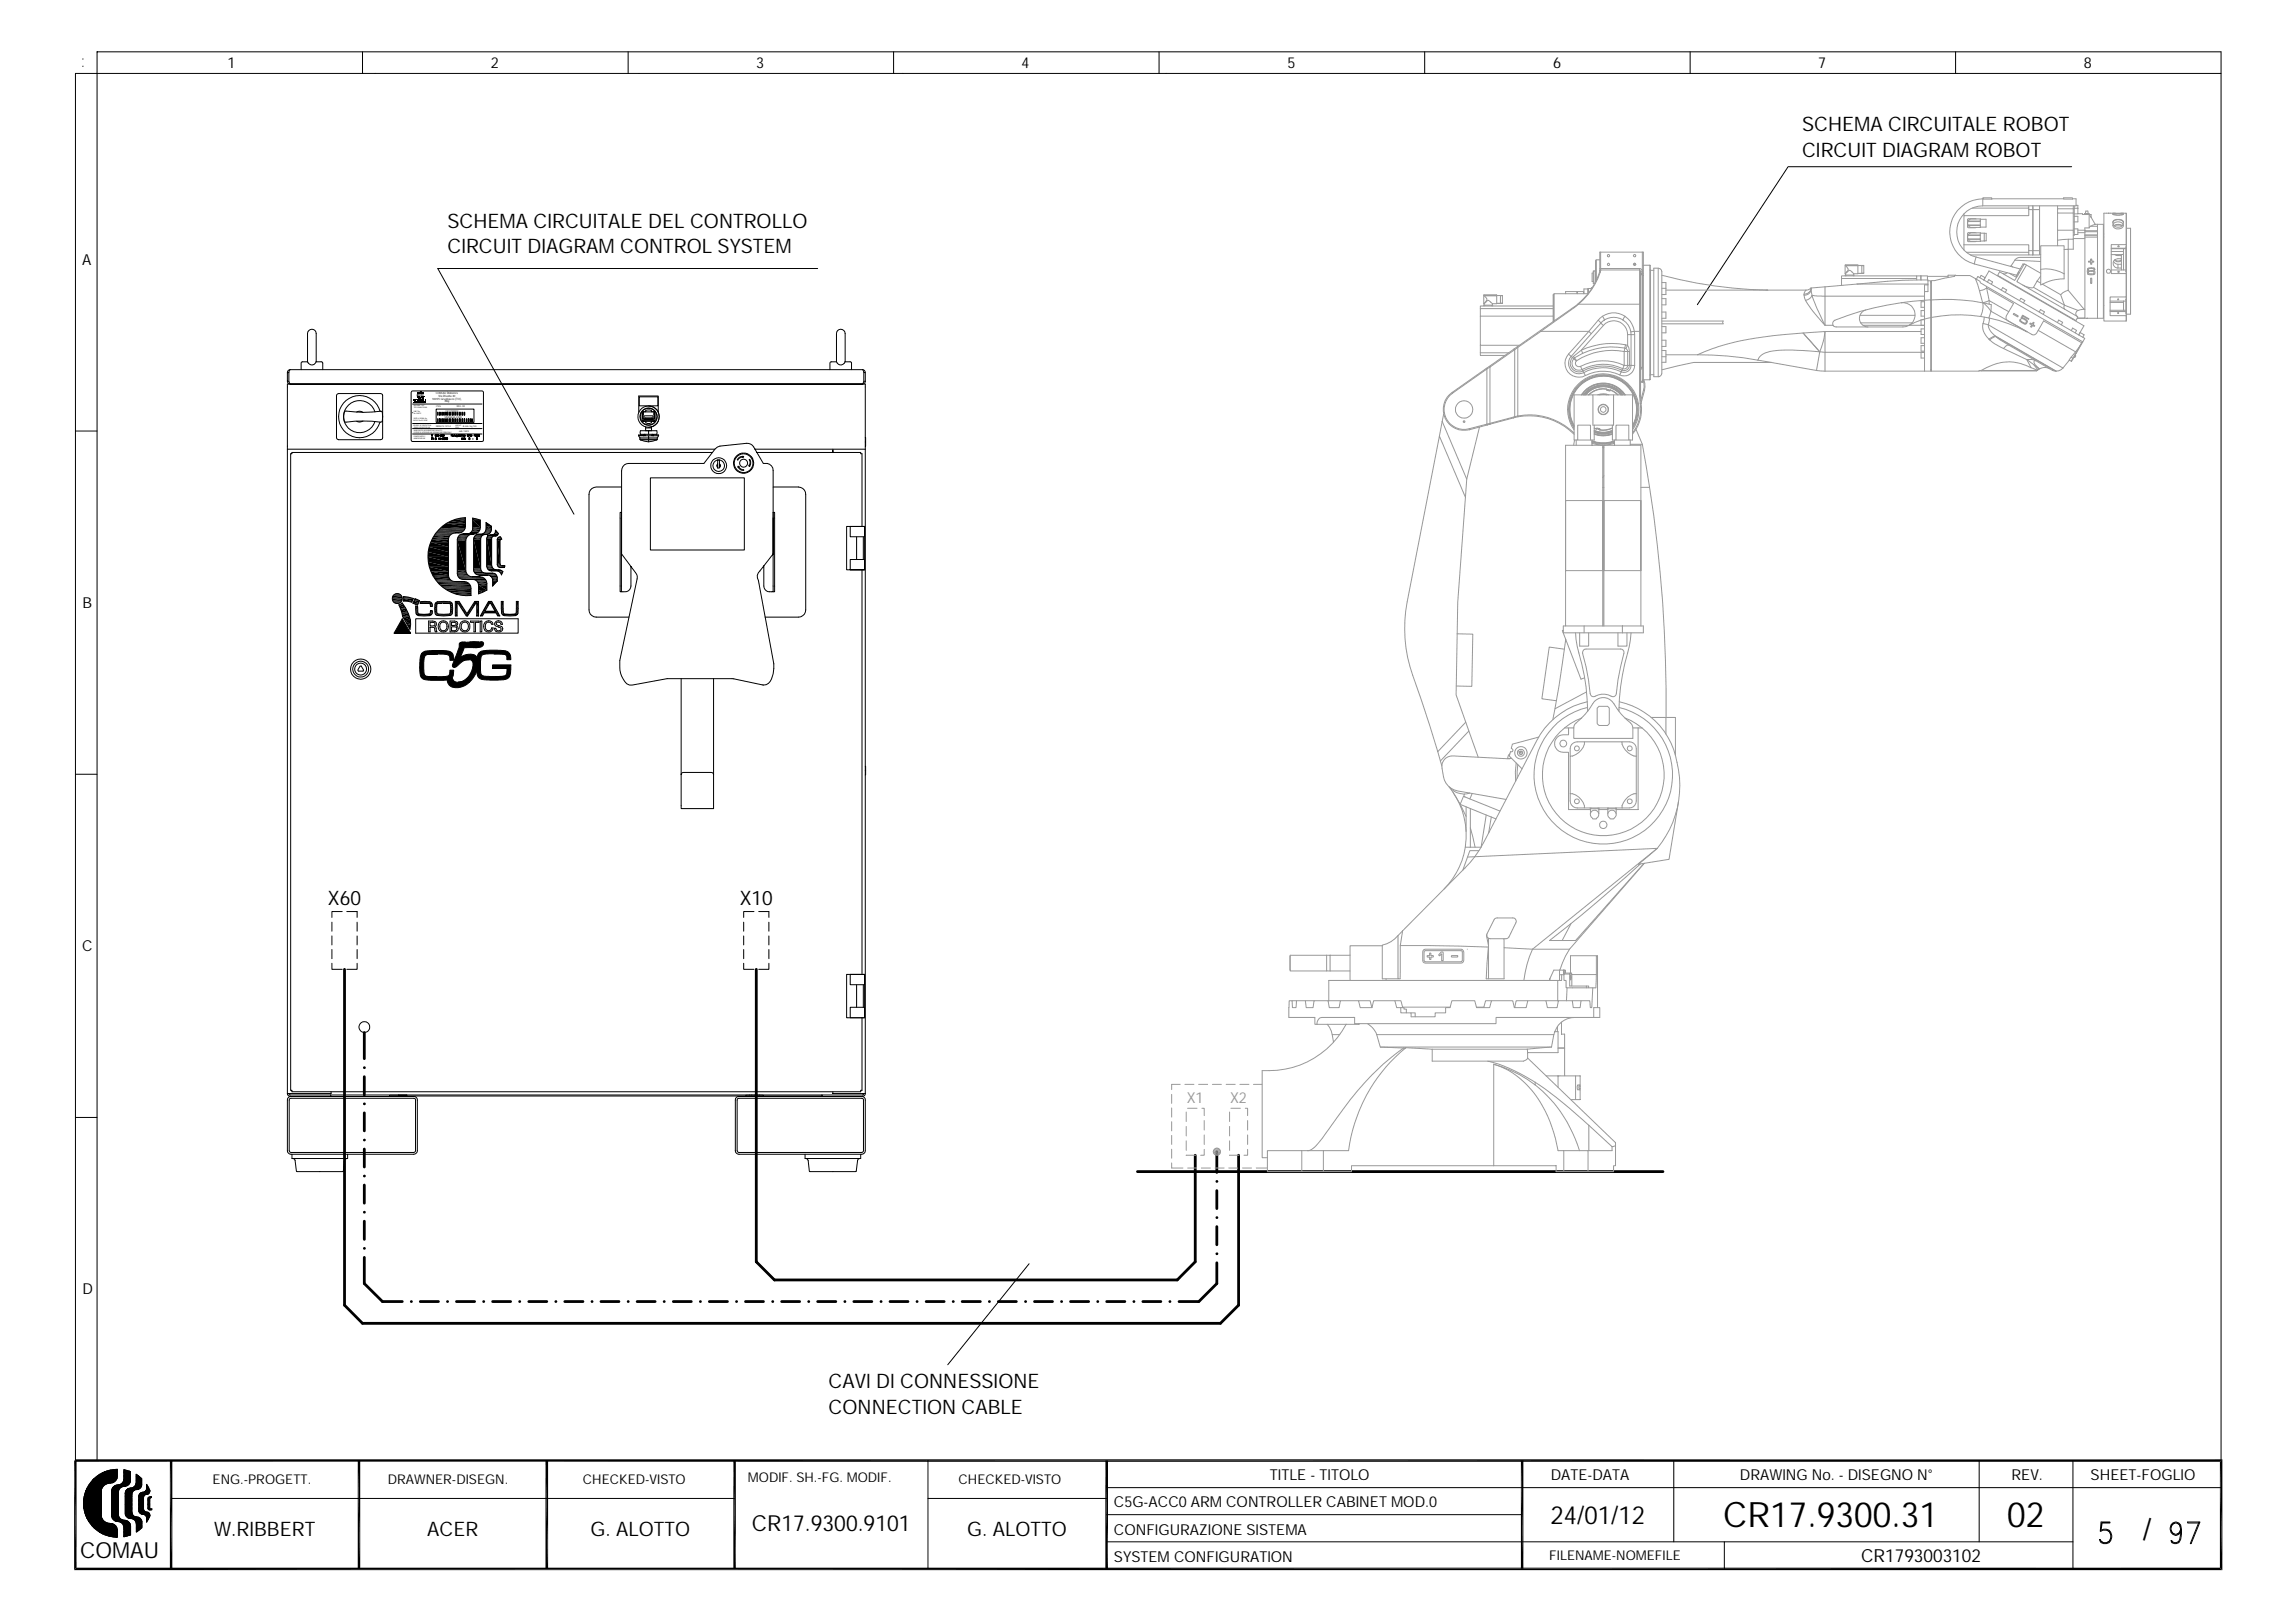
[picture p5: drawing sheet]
<svg xmlns="http://www.w3.org/2000/svg" width="297mm" height="210mm" viewBox="0 0 297 210" stroke-linecap="round" stroke-linejoin="round" font-family="sans-serif">
<defs><g id="words">
<g font-size="4.5">
<text x="222.9" y="197.5">CR17.9300.31</text>
<text x="259.6" y="197.5">02</text>
</g>
<text font-size="3.9" x="277.1" y="199.2">/</text>
<text font-size="3.2" x="200.5" y="197.1">24/01/12</text>
<g font-size="2.9">
<text x="10.4" y="201.5">COMAU</text>
<text x="97.2" y="198">CR17.9300.9101</text>
</g>
<g font-size="2.6">
<text x="233.1" y="17">SCHEMA CIRCUITALE ROBOT</text>
<text x="233.1" y="20.2">CIRCUIT DIAGRAM ROBOT</text>
<text x="57.9" y="29.5">SCHEMA CIRCUITALE DEL CONTROLLO</text>
<text x="57.9" y="32.8">CIRCUIT DIAGRAM CONTROL SYSTEM</text>
<text x="42.4" y="117">X60</text>
<text x="95.7" y="117">X10</text>
<text x="107.2" y="179.5">CAVI DI CONNESSIONE</text>
<text x="107.2" y="182.8">CONNECTION CABLE</text>
<text x="27.7" y="198.7">W.RIBBERT</text>
<text x="55.2" y="198.7">ACER</text>
<text x="76.4" y="198.7">G. ALOTTO</text>
<text x="125.1" y="198.7">G. ALOTTO</text>
</g>
<text font-size="2.3" x="240.7" y="202">CR1793003102</text>
<g font-size="1.9">
<text x="29.4" y="8.8">1</text>
<text x="63.5" y="8.8">2</text>
<text x="97.8" y="8.8">3</text>
<text x="132.1" y="8.8">4</text>
<text x="166.5" y="8.8">5</text>
<text x="200.9" y="8.8">6</text>
<text x="235.2" y="8.8">7</text>
<text x="269.5" y="8.8">8</text>
<text x="10.6" y="34.3">A</text>
<text x="10.7" y="78.6">B</text>
<text x="10.6" y="123">C</text>
<text x="10.7" y="167.4">D</text>
<text x="164.2" y="191.5">TITLE - TITOLO</text>
<text x="200.6" y="191.5">DATE-DATA</text>
<text x="225" y="191.5">DRAWING No. - DISEGNO N°</text>
<text x="260.2" y="191.5">REV.</text>
<text x="270.4" y="191.5">SHEET-FOGLIO</text>
<text x="144.1" y="195">C5G-ACC0 ARM CONTROLLER CABINET MOD.0</text>
<text x="144.1" y="198.5">CONFIGURAZIONE SISTEMA</text>
<text x="144.1" y="202">SYSTEM CONFIGURATION</text>
</g>
<g font-size="1.9" fill="#989898">
<text x="153.5" y="142.6">X1</text>
<text x="159.1" y="142.6">X2</text>
</g>
<g font-size="1.7">
<text x="27.5" y="191.9">ENG.-PROGETT.</text>
<text x="50.2" y="191.9">DRAWNER-DISEGN.</text>
<text x="75.4" y="191.9">CHECKED-VISTO</text>
<text x="96.7" y="191.7">MODIF. SH.-FG. MODIF.</text>
<text x="124" y="191.9">CHECKED-VISTO</text>
<text x="200.4" y="201.7">FILENAME-NOMEFILE</text>
</g>
<g font-size=".4">
<text x="55.9" y="51.7">10095 Grugliasco (TO),</text>
<text x="56.3" y="51">COMAU Robotics</text>
<text x="56.7" y="51.3">Via Rivalta 30</text>
<text x="57.5" y="52">Italy</text>
</g>
<g font-size=".3">
<text x="56.4" y="52.7">C5G</text>
<text x="57.6" y="53.2">CR179XXXX</text>
<text x="59.1" y="52.7">REL. 00</text>
<text x="56.4" y="55.2">NEMA 12 / IP 54</text>
<text x="57.5" y="54.1">MM/AAAA-XXXX</text>
<text x="59.4" y="55.9">6kA / 500V</text>
<text x="59.9" y="55.2">lb 265 / kg 120</text>
</g>
<g font-size=".2">
<text x="53.5" y="52.8">TIPO DI MACCHINA</text>
<text x="53.5" y="52.5">MACHINE TYPE</text>
<text x="53.5" y="53.6">No. PARTE</text>
<text x="53.5" y="53.3">PART No.</text>
<text x="53.5" y="54.4">DATA E No DI SERIE</text>
<text x="53.5" y="55">DEGREE OF PROTECTION</text>
<text x="53.5" y="56">POTERE DI INTERRUZIONE SEZIONATORE PRINCIPALE</text>
<text x="53.5" y="55.3">GRADO DI PROTEZIONE</text>
<text x="53.5" y="55.7">MAIN SWITCH INTERRUPTING CAPACITY</text>
<text x="53.5" y="56.8">ALIMENTAZIONE</text>
<text x="53.5" y="56.5">POWER SUPPLY</text>
<text x="53.5" y="54.2">DATE &amp; SERIAL No</text>
<text x="58.9" y="55.3">PESO</text>
<text x="58.9" y="55">WEIGHT</text>
</g>
</g></defs>
<g fill="none" stroke="#000" stroke-width=".13">
<path d="M10.7 8.6h.1M10.7 7.6h.1M56.6 34.7l17.6 31.8M231.2 21.6l-11.7 17.8M231.2 21.6h36.7M37.2 48.2v1.1h.2M37.2 58.1h55.3M37.2 48.2h.2M37.5 47.8l-.1 .3v1.2l.1 .4a.36 .36 0 0 1-.3-.4M37.5 47.8a.36 .36 0 0 0-.3 .4M37.5 47.8h74M39.8 46.8a.59 .59 0 0 0 .5 .4 .59 .59 0 0 0 .6-.4"/>
<path d="M40.9 46.8v-3.7a.56 .56 0 0 0-.6-.5 .56 .56 0 0 0-.5 .5v3.7h-.7l-.1 .1-.1 .9M40.9 46.8h.7l.1 .1v.9M43.6 51l.2-.1h5.4l.3 .1v5.7l-.3 .2h-5.4l-.2-.2zM44.6 53.2h.1a18.1 18.1 0 0 0 4.7 0 2.03 2.03 0 0 1 0 1.4h-.2a19.4 19.4 0 0 0-4.6 0 1.43 1.43 0 0 1 0-1.4zM46.1 53.3a.74 .74 0 0 1 .8 0M46.9 54.5a.79 .79 0 0 1-.8 0M48.5 53.3a2.08 2.08 0 0 0-3.2-1.1 2.08 2.08 0 0 0 0 3.4 2.08 2.08 0 0 0 3.2-1.1M49.1 53.2a2.72 2.72 0 0 0-4.1-1.5 2.72 2.72 0 0 0 0 4.4 2.72 2.72 0 0 0 4.1-1.5M49.2 53.2h.1M53.3 50.6h9.1l.1 .2v6.2l-.2 .1h-9l-.1-.2v-6.1zM53.4 56.1h8.9M53.4 54.8h8.9"/>
<path d="M53.4 55.4h8.9M53.4 52.3h8.9M53.4 53.4h.1M56.4 52.9h4.9v1.7h-4.9zM56.6 53.3v.4M56.6 54.2v.3M56.8 53.3v.4M56.8 54.2v.3M56.9 53.3v.4M56.9 54.2v.3M57 53.3v.4M57 54.2v.3"/>
<path d="M57.1 53.3v.4M57.1 54.2v.3M57.2 53.3v.4M57.2 54.2v.3M57.3 53.3v.4M57.3 54.2v.3M57.4 53.3v.4M57.4 54.2v.3M57.5 53.3v.4M57.5 54.2v.3M57.7 53.3v.4M57.7 54.2v.3"/>
<path d="M57.8 53.3v.4M57.8 54.2v.3M57.9 53.3v.4M57.9 54.2v.3M58.1 53.3v.4M58.1 54.2v.3M58.3 53.3v.4M58.3 54.2v.3M58.5 53.3v.4M58.5 54.2v.3M58.7 53.3v.4M58.7 54.2v.3"/>
<path d="M58.9 53.3v.4M58.9 54.2v.3M59 53.3v.4M59 54.2v.3M59.2 53.3v.4M59.2 54.2v.3M59.4 53.3v.4M59.4 54.2v.3M59.6 53.3v.4M59.6 54.2v.3M59.8 53.3v.4M59.8 54.2v.3"/>
<path d="M59.9 53.3v.4M59.9 54.2v.3M60 53.3v.4M60 54.2v.3M60.1 53.3v.4M60.1 54.2v.3M60.3 54.2v.3M60.4 54.2v.3M60.6 54.2v.3M60.8 54.2v.3M61 54.2v.3M61.1 54.2v.3"/>
<path d="M92.1 58.5h-54.3v.2h-.2v82.3h.2v.2h73.5v-.2h.2v-9.4M97.6 58.1h14.3M97.9 58.5h13.4v.2h.2v9.4M107.3 47.8l.1-.9 .1-.1h.7a.59 .59 0 0 0 .5 .4 .59 .59 0 0 0 .6-.4h.7l.1 .1v.9M107.7 58.1v.4v-.2M108.2 46.8v-3.7a.56 .56 0 0 1 .5-.5 .56 .56 0 0 1 .6 .5v3.7M111.5 47.8a.36 .36 0 0 1 .4 .4h-.2M111.5 47.8l.2 .3v1.2l-.2 .4a.36 .36 0 0 0 .4-.4M111.7 49.3h.2M111.9 56.6v.6M111.9 48.2v1.1M111.9 57.7v-8h-74.7v91.7"/>
<path d="M111.9 58.1v83.3M112 57.2l-.1 .9M51.6 78.2l.4-.2a4.3 4.3 0 0 1 1 3.4l-.9-1.7zM52.2 77.1l1.3 .3-.2 .5-1.1-.2zM53.7 77.4l.6 .3-.3 .6-.6-.3zM53.8 78.4l.2 .1v.7l.1 .2h1.4l.1-.1 .1-.3h.2v.3l-.2 .3a3.7 3.7 0 0 1-1.7 0l-.2-.3zM54.4 77.8l1.3 .1 .2 .2v.3h-.2l-.1-.3-.1-.1h-1.2zM55.9 74.4h2.1M56 69.5h2M56 74.6h2M56.3 69h2.2M56.3 78l.1-.1a4.3 4.3 0 0 1 1.9 0l.2 .1v.7v.6l-.2 .3a4.3 4.3 0 0 1-1.9 0l-.1-.3z"/>
<path d="M56.3 69h2.3M56.3 77.9h2.1M56.3 79.5h2.1M56.3 69h2.6M56.4 68.9h3.2M56.4 75.1h2.2M56.4 68.8h3.4M56.5 75.2h3.8M56.6 75.3h4M56.6 78.1h1.6l.1 .6-.1 .6-.1 .1-.7 .1-.8-.1-.1-.7zM56.7 68.5h3.4M56.8 75.6h3.9"/>
<path d="M57.2 68.1h3M57.3 76h3.6M58.9 77.8h.5l1 1.6 1-1.6h.5v1.9h-.2v-1.7h-.1l-1.1 1.7h-.2l-1.1-1.7h-.1v1.7h-.2zM59.3 74.6h3.1M59.3 74.7h3.3M59.4 74.8h3.2M59.4 74.8h3.3M59.6 74.9h3.2M60.2 68.1v-1.2a5.1 5.1 0 0 0-4.8 5.5 5.1 5.1 0 0 0 5.5 4.6v-.9a.88 .88 0 0 0-.9-.9h-3.5M60.2 68.1a1 1 0 0 1-1.3 .8 .88 .88 0 0 0-.9 .9v4.6a.85 .85 0 0 0 .9 .8M61.1 67l1 .3v.9a.9 .9 0 0 1-1 .9 .88 .88 0 0 0-.9 .8v3.9a.88 .88 0 0 0 .9 .8h1a.88 .88 0 0 1 .9 .9v.8l-1.1 .5v-1.1a.74 .74 0 0 0-.8-.8h-1.2a.74 .74 0 0 1-.8-.7v-4.4a.89 .89 0 0 1 1.3-.8 .7 .7 0 0 0 .7-.7zM61.2 69.8v3.9"/>
<path d="M61.4 74.1h2.5M61.5 74.2h2.6M61.5 74.3h2.6M61.7 74.3h2.5M61.7 74.4h2.5M61.9 74.4a.71 .71 0 0 1-.6-.7v-3.9a.72 .72 0 0 1 .9-.7 .67 .67 0 0 0 .7-.7v-.8l.6 .5a.77 .77 0 0 1-.6 1 .63 .63 0 0 0-.7 .6v3.8a.58 .58 0 0 0 .6 .6h.9a.58 .58 0 0 1 .6 .6v.5l-.6 .6v-.8a.67 .67 0 0 0-.7-.6M63.1 69.3l.3-.1a.5 .5 0 0 0 .7-.6l.4 .4a.42 .42 0 0 1-.6 .3l-.2 .1-.1 .2v3.5a.68 .68 0 0 0 .9 .6l.5 .2-.1 .5a.63 .63 0 0 0-.6-.6h-.7a.61 .61 0 0 1-.7-.5v-3.7zM63.2 77.8h.4l1 1.9h-.2l-.2-.4h-1.6l-.2 .4h-.3zM63.3 78h.1l.6 1.1h-1.3zM64.4 69.5l.3-.1 .2 .3-.2 .2v3l.1 .2 .5 .1-.1 .2h-.5a.4 .4 0 0 1-.4-.4v-3.2zM64.8 77.8h.3v1.5l.8 .2 .8-.2 .1-1.5h.2v1.5l-.2 .3a3.7 3.7 0 0 1-1.8 0l-.1-.3zM80.4 66.3h-.2v10.2h.2v-15.6a.94 .94 0 0 1 .9-1h9.7l1.5-1.8 .3-.3 .3-.1 3.5-.4a.96 .96 0 0 1 .9 .5l1.2 2.1a.99 .99 0 0 1 1.3 .9v15.7h-.2a.8 .8 0 0 1-1-.7v-2.6"/>
<path d="M80.4 71.6l1.8 2.5a.86 .86 0 0 1 .2 .8l-2.2 10.5a3.5 3.5 0 0 0 .8 3l.4 .2h.4l4.5-.8h8.4l3.9 .8a1.01 1.01 0 0 0 1.2-.8l.2-.6 .1-1.4-2-10.7a.9 .9 0 0 1 .2-1.3l1.7-2.2M80.4 63h-3.3a.95 .95 0 0 0-.9 .9v15a.91 .91 0 0 0 .9 .9h4.2M81.6 73.3v2.5a.8 .8 0 0 1-1 .7h-.2M100 66.3h.2v10.2h-.2M100 63h3.3a.95 .95 0 0 1 .9 .9v15a.91 .91 0 0 1-.9 .9h-4.3M109.5 68.1h2.3v5.6h-1.8v-1.3h1.8v1.3h-2.3zM110 68.1h1.8v1.3h-1.8zM110.8 69.4v3M111.5 73.7v52.3M111.7 69.4v3M46.6 86.1h.1l.3 .6-.1 .1h-.5l-.1-.1zM51 81.9h2.1"/>
<path d="M52 80l1.1 1.9h-2.1zM88.1 87.8v16.8h4.2v-16.8M111.9 99.1l.1 .6M111.9 99.7h.1M112 99.7l-.1 .5M88.1 100.2l.1-.3h.2h3.6h.2l.1 .3M109.5 126h2.3v5.6h-2.3zM110 126h1.8v1.4h-1.8zM110 130.3h1.8v1.3h-1.8zM110.8 127.4v2.9M111.7 127.4v2.9M37.2 141.4a.4 .4 0 0 0 .3 .4"/>
<path d="M37.2 141.4h.2l.1 .2h74l.2-.2M37.3 141.9l.3-.1h15.9a.44 .44 0 0 1 .5 .5v6.5a.47 .47 0 0 1-.5 .5h-15.9a.47 .47 0 0 1-.4-.5v-6.5zM37.5 142.1h16.1l.1 .2v6.6l-.2 .1h-16l-.1-.2v-6.5zM37.8 149.3v.5h7.2v-.5M37.9 149.8l.3 .3 .1 1.3 .1 .1h5.9l.1-.1 .2-1.3 .3-.3M42.8 141.6v.2M42.8 141.2v.2h-5.4M50.4 141.8v-.2h2.2v.2M52.6 141.7h43.9M95.2 141.9l.4-.1h15.8a.44 .44 0 0 1 .5 .5v6.5a.47 .47 0 0 1-.5 .5h-15.8a.47 .47 0 0 1-.5-.5v-6.5zM95.4 142.1h16.2l.1 .2v6.6l-.3 .1h-16l-.1-.2v-6.5zM96.5 141.8v-.2h2.2v.2"/>
<path d="M96.9 141.6h.1M97.2 141.6h.1M97.9 141.6h.1M98.2 141.6h.1M98.7 141.7h7.6M104.1 149.3v.5h7.2v-.5M104.2 149.8l.3 .3 .2 1.3 .1 .1h5.9v-.1l.2-1.3 .3-.3M106.3 141.6v.2M107.7 141.2v.2h4.2M111.9 141.4a.4 .4 0 0 1-.4 .4"/>
<circle cx="51.4" cy="77.4" r=".66"/>
<circle cx="46.6" cy="86.5" r=".77"/>
<circle cx="46.6" cy="86.5" r="1.02"/>
<circle cx="46.7" cy="86.5" r="1.31"/>
</g>
<g fill="#000">
<path d="M53.4 51.7h.2zM53.5 51.6h.1zM53.5 51.6l.1 .1zM53.5 51.7h.1zM53.5 52.1h.2zM53.5 52h.1zM53.5 52l.2 .1zM53.5 51.7l.1 .1zM53.5 51.8h.1zM53.6 51.8v.1zM53.6 51.9h.1zM53.6 51.6l.1 .1z"/>
<path d="M53.6 51.7h.1zM53.6 51.9l.1 .1zM53.6 52h.1zM53.7 51.7h.1zM53.7 51.9h.1zM53.7 51.9h.2zM53.7 51.9h1.3zM53.7 51.9l1.3 .1zM53.7 52h.1zM53.7 52l.1 .1zM53.7 52.1h.1zM53.7 52.1h1.3z"/>
<path d="M53.8 51.9h.1zM53.8 51.7h.1zM53.8 52h.1zM53.8 52l.1 .1zM53.8 52.1h.1zM53.9 51.2h.2zM53.9 52h.1zM53.9 51l.2 .2h-.2zM53.9 51h.2v.2zM53.9 51.2l.2 .1zM53.9 51.3h.2zM53.9 51.3l.2 .1z"/>
<path d="M53.9 51.4h.2zM54 50.9h.2zM54 50.9h.1zM53.9 51h.2zM54 50.9l.1 .1zM54 51.4h.1zM54 51.4h.2zM54 50.8l.3 .1zM54 50.9h.3zM54 51.7h.2zM54 51.7h.1zM54 51.9h.1z"/>
<path d="M54 51.9h.2zM54 52h.1zM54 52l.1 .1zM54 52.1h.1zM54 50.8h.3zM54 51.4l.2 .1zM54 51.5h.4zM54 50.8h.4zM54.1 50.8h.3zM54.1 51.5h.3zM54.1 51.5l.3 .1zM54.1 51.7h.1z"/>
<path d="M54.1 51.6h.3zM54.1 50.7l.3 .1zM54.1 51.9h.1zM54.1 50.7h.3zM54.2 50.7h.2zM54.2 52h.1zM54.2 52l.1 .1zM54.2 52.1h.1zM54.2 51.6h.2zM54.2 52h.2zM54.2 52.1h.2zM54.2 51.5h.2z"/>
<path d="M54.2 51.7h.1zM54.3 50.7h.1zM54.3 50.9h.1zM54.3 50.9l.1 .1zM54.3 51l.1 .2h-.1zM54.3 51h.1v.2zM54.3 51.2h.1zM54.3 51.2l.1 .1zM54.3 51.3h.1zM54.3 51.3l.1 .1zM54.3 51.4h.1zM54.3 51.4h.3z"/>
<path d="M54.3 52h.1zM54.3 52l.1 .1zM54.3 52.1h.1zM54.3 50.9h.2zM54.3 51.4h.2zM54.4 50.9h.1zM54.4 52h.1zM54.4 52.1h.1zM54.4 50.8h.1zM54.4 51.4h.1zM54.4 52l.1 .1zM54.5 50.7v.1z"/>
<path d="M54.5 50.9h.1zM54.5 50.9v.1zM54.5 51v.2zM54.5 51.2v.1zM54.5 51.3h.1zM54.5 51.4h.1zM54.5 52h.1zM54.5 51.3l.1 .1zM54.5 51.4h.2zM54.5 51.4l.1 .1zM54.5 51.5h.1zM54.5 51.5l.1 .1z"/>
<path d="M54.5 51.6h.1zM54.5 52l.1 .1zM54.5 52.1h.1zM54.6 50.9h.1zM54.6 51.8l.2 .1zM54.6 51.9h.2zM54.6 51.8h.2zM54.6 51.9h.1zM54.6 50.8h.1zM54.6 50.8l.1 .1zM54.6 51.4h.1zM54.6 51.8h.1z"/>
<path d="M54.6 50.9l.1 .1zM54.6 51l.1 .2zM54.6 51.2h.1zM54.6 51.2l.1 .1zM54.6 51.3h.1zM54.6 51.4h.2zM54.6 52h.1zM54.6 52.1h.1zM54.7 50.9h.1zM54.7 51.3h.1zM54.7 51.4h.1zM54.7 52h.1z"/>
<path d="M54.7 52h.2zM54.7 52l.1 .1zM54.7 52.1h.1zM54.7 51.4l.1 .1zM54.7 52.1h.2zM54.7 52.1h.3zM54.8 51v.2zM54.8 51.3h.1zM54.8 52h.1zM54.8 52.1h.1zM54.8 51.9h.1zM54.8 51.9h.2z"/>
<path d="M54.8 52h.2zM54.8 52l.1 .1zM54.9 52h.1zM54.9 52.1h.1zM54.9 52l.1 .1zM54.9 51.9h.1zM56.7 54.2v.3zM56.7 53.3v.4zM56.9 54.2l.1 .3zM56.9 53.3l.1 .4zM57.1 54.2l.1 .3zM57.1 53.3l.1 .4z"/>
<path d="M57.4 54.2v.3zM57.4 53.3v.4zM57.6 54.2v.3zM57.6 53.3v.4zM57.8 54.2v.3zM57.8 53.3v.4zM58 54.2v.3zM58 53.3v.4zM58.2 54.2l.1 .3zM58.2 53.3l.1 .4zM58.4 54.2v.3zM58.4 53.3v.4z"/>
<path d="M58.6 54.2l.1 .3zM58.6 53.3l.1 .4zM58.8 54.2v.3zM58.8 53.3v.4zM59.1 54.2v.3zM59.1 53.3v.4zM59.3 54.2v.3zM59.3 53.3v.4zM59.5 54.2v.3zM59.5 53.3v.4zM59.7 54.2v.3zM59.7 53.3v.4z"/>
<path d="M59.9 54.2l.1 .3zM59.9 53.3l.1 .4zM60.2 54.2v.3zM60.2 53.3v.4zM60.3 54.2v.3zM60.5 54.2v.3zM60.7 54.2v.3zM60.9 54.2l.1 .3zM50.7 77.4l1.3 .2h-1.2zM50.7 77.4h1.3v.2zM50.8 77.2l1.2 .2h-1.3zM50.8 77.2h1.2v.2z"/>
<path d="M50.8 77.6l1.1 .2h-1.1zM50.8 77.6h1.2l-.1 .2zM50.8 77l1.2 .2h-1.2zM50.8 77h1.1l.1 .2zM50.8 77.8l1 .1h-.8zM50.8 77.8h1.1l-.1 .1zM50.8 77l.2-.1 .9 .1zM51 76.9h.8l.1 .1zM51 77.9l.6 .1zM51 77.9h.8l-.2 .1zM51 76.9l.2-.1 .6 .1zM51.2 76.8h.4l.2 .1z"/>
<path d="M51.2 78h.4zM51.2 76.8h.4zM51.6 78.2l.9 .4h-.7zM51.6 78.2h.6l.3 .4zM51.8 78.6l.7 .1zM51.8 78.7l.9 .5h-.7zM51.8 78.7h.7l.2 .5zM51.6 78.2l.2-.1 .4 .1zM51.8 78.1l.4 .1zM52 79.2l.8 .2h-.8zM52 79.2h.7l.1 .2zM51.8 78.1l.2-.1 .1 .1z"/>
<path d="M52 79.4l.9 .3h-.8zM52 79.4h.8l.1 .3zM52.1 79.7l1 .5h-.8zM52.1 79.7h.8l.2 .5zM52.2 77.7l1.1 .1zM52.2 77.1l.6 .1h-.6zM52.2 77.2l1.3 .2h-1.3zM52.2 77.2h.6l.7 .2zM52.2 77.4h1.3zM52.2 77.4l1.1 .3h-1.1zM52.2 77.4h1.3l-.2 .3zM52.7 77.8h.6v.1z"/>
<path d="M53.4 78h.7l-.1 .3zM53.6 77.7l.5 .3h-.7zM53.6 77.7h.7l-.2 .3zM53.7 77.4l.6 .3h-.7zM53.8 78.4l.2 .1h-.2zM53.8 78.5l.2 .3h-.2zM53.8 78.5h.2v.3zM53.8 78.8l.2 .1zM53.8 78.9l.2 .1h-.2zM53.8 78.9h.2v.1zM53.8 79l.2 .1h-.2zM53.8 79h.2v.1z"/>
<path d="M53.8 79.1l.2 .1zM53.8 79.2h.2h-.2zM53.8 79.2h.2zM53.8 79.2l.3 .1zM53.8 79.3h.3zM53.8 79.3l.3 .1zM53.8 79.4h.4zM53.8 79.4l1 .1zM53.8 79.5h2zM53.8 79.5l1.9 .1h-1.7zM53.8 79.5h2l-.1 .1zM54 79.6h1.6z"/>
<path d="M54 79.6h1.7zM54.1 79.6h1.5zM54.3 78h1.5zM54.3 78h.6zM54.4 77.9l1.4 .1h-1.5zM54.4 77.9h1.3l.1 .1zM54.4 77.8h1.2zM54.4 77.8l1.3 .1h-1.3zM54.4 77.8l1.3 .1zM54.9 78h1zM54.4 77.8h.8zM55.3 78h.6z"/>
<path d="M55.4 72l2.6 .7h-2.6zM55.4 72h2.6v.7zM55.4 71.4l2.6 .6h-2.6zM55.4 71.4h2.6v.6zM55.4 72.7l2.6 .6h-2.5zM55.4 72.7h2.6v.6zM54.8 79.5h1zM55.5 79.4h.4zM55.5 78l.4 .1zM55.5 70.7l2.5 .7h-2.6zM55.5 70.7h2.5v.7zM55.5 73.3l2.5 .6h-2.3z"/>
<path d="M55.5 73.3h2.5v.6zM55.6 79.4h.3zM55.6 78.1h.3zM55.6 79.3h.3zM55.6 79.3l.3 .1h-.3zM55.6 78.1l.3 .1zM55.6 79.2l.3 .1h-.3zM55.6 79.2l.3 .1zM55.6 78.2l.3 .1h-.2zM55.6 78.2h.3v.1zM55.7 79h.2zM55.7 79l.2 .1h-.2z"/>
<path d="M55.7 79h.2v.1zM55.7 79.1l.2 .1zM55.7 79.2h.2h-.3zM55.7 79.2h.2zM55.7 78.3h.2zM55.7 78.3l.2 .1h-.2zM55.7 78.3h.2v.1zM55.7 78.4h.2zM55.7 70.1l2.3 .6h-2.5zM55.7 70.1h2.3v.6zM55.7 73.9l2.3 .5h-2.1zM55.7 73.9h2.3v.5z"/>
<path d="M56.2 78.7l.3 .5h-.3zM56.2 78.7h.3v.5zM56.2 78.2l.3 .5h-.3zM56.2 78.2h.3v.5zM56.2 79.2l.3 .1zM56.3 78.1l.2 .1zM56.3 78.1h.2zM56.3 78.2h.2zM56.3 79.3h.2zM56.3 79.3l.3 .1zM56.3 78.1h.2h-.2zM56.3 78.1h.3z"/>
<path d="M56.3 79.4h.4zM56.3 78h.4zM56.3 78h.9zM56.3 79.4h.9zM56.3 79.4l1.1 .1zM56.3 78h1.1zM56.4 75l2 .1zM56.4 79.6h1.8zM56.4 79.6h1.9zM56.4 77.9h1.9zM56.6 77.8l1.7 .1zM56.6 79.6h1.6z"/>
<path d="M56.6 77.8h1.6zM57.4 78h1.1zM57.6 78h.9zM57.4 79.5h1zM57.6 79.4h.9zM58.1 78l.4 .1zM58.1 79.4h.4zM58.2 78.1h.3zM58.2 79.4h.3zM58.2 78.1l.3 .1zM58.2 79.3l.3 .1h-.3zM58.2 79.3h.3z"/>
<path d="M58.3 78.2h.2zM58.3 78.2l.2 .5h-.2zM58.3 78.2h.2v.5zM58.3 79.2l.2 .1zM58.3 79.3h.2zM58.3 78.7l.2 .5h-.2zM58.3 78.7h.2v.5zM58.3 67.4h1.9v.3zM58.9 68.9h.5zM58.9 75.2h1.1zM58.9 77.8h.5zM58.9 77.8l.6 .2h-.6z"/>
<path d="M58.9 77.8h.5l.1 .2zM58.9 78l.2 1.4h-.2zM58.9 78h.2v1.4zM58.9 79.4l.2 .3h-.2zM58.9 79.4h.2v.3zM58.9 79.7h.2zM58.3 67.4l.6-.2 1.3 .2zM58.9 67.2h1.3v.2zM59 76.8l1.9 .2h-1.3zM59 76.8h1.9v.2zM59.1 78h.1zM59.1 69.8l1.1 .1h-1.1z"/>
<path d="M59.1 69.8h1.2l-.1 .1zM59.1 69.9l1.1 3.9h-1.1zM59.1 69.9h1.1v3.9zM59.1 73.8l1.2 .2h-1.2zM59.1 73.8h1.1l.1 .2zM59.1 74l1.3 .2h-1.3zM59.1 74h1.2l.1 .2zM59.1 74.2h1.3zM59.1 74.2l1.5 .2h-1.4zM59.1 74.2h1.3l.2 .2zM59.2 69.7l1.1 .1h-1.2zM59.2 69.7h1.1v.1z"/>
<path d="M59.2 69.6l1.1 .1h-1.1zM59.2 69.6h1.1v.1zM59.2 74.4h1.4zM59.2 74.4l1.6 .2h-1.6zM59.2 74.4h1.4l.2 .2zM59.2 78l1.2 1.4h-.3zM59.2 78h.3l.9 1.4zM59.2 69.4l1.1 .2h-1.1zM59.2 69.4h1.2l-.1 .2zM59.2 74.6h1.9zM59.3 69.4h1.1h-1.2zM59.3 69.4h1.2h-.1z"/>
<path d="M59.4 69.3l1.1 .1h-1.2zM59.4 69.3h1.2l-.1 .1zM59.4 69.2l1.2 .1h-1.2zM59.4 69.2h1.3zM58.9 67.2l.7-.2 .6 .2zM59.6 67h.6v.2zM59.6 69.1h1.2zM59.6 77h1.3zM59.6 69.1h1.4zM59.7 69.1h1.4zM59.9 69h.5zM59.7 69.1h1.6z"/>
<path d="M59.9 69h1.5zM59.9 74.9h1.2zM60 77h.9zM60.1 79.4l.4 .3h-.2zM60.1 79.4h.6l-.2 .3zM59.6 67l.6-.1zM60.3 79.7h.2zM60.4 69h1zM60.5 69h1zM60.6 69h1zM60.6 69l.2-.1 .8 .1zM60.8 68.9h1l-.2 .1z"/>
<path d="M60.8 68.9h1zM61 68.7h1zM61 68.7l.8 .2h-1zM61 68.7h1l-.2 .2zM61.1 68.5h1zM61.1 68.5l.9 .2h-1zM61.1 68.5h1l-.1 .2zM61.1 69.1h.2zM61.1 74.6h1zM61.1 67l.5 .1h-.5zM61.1 67.1l1 .2h-1zM61.1 67.1h.5l.5 .2z"/>
<path d="M61.1 67.3l1 .9h-1zM61.1 67.3h1v.9zM61.1 68.2l1 .1h-1zM61.1 68.2h1v.1zM61.1 68.3l1 .2h-1zM61.1 68.3h1v.2zM61.1 74.9l1.7 .1zM61.2 73.7l.1 .2zM61.3 73.9l.1 .2zM61.3 69.5v.1l-.1 .2zM61.3 69.7l.9 .1zM61.3 69.8l.9 3.7h-.9z"/>
<path d="M61.3 69.8h.9v3.7zM61.3 73.5l.9 .2h-.9zM61.3 73.5h.9v.2zM61.3 73.7l.9 .1h-.9zM61.3 73.7h.9v.1zM61.3 73.8l1 .1h-1zM61.3 73.8h.9l.1 .1zM61.3 73.7v.2zM61.3 69.5l.9 .2h-.9zM61.3 69.5h.9v.2zM61.3 73.9h1zM61.3 78l-.6 1.4h-.3z"/>
<path d="M61.3 78h.3l-.9 1.4zM61.3 69.5h.9zM61.3 69.6l-.1 .2zM61.3 73.9l1.2 .2h-1.1zM61.3 73.9h1l.2 .2zM61.3 75h1.5zM61.4 74.1l.1 .2zM61.4 69.3l-.1 .2zM61.4 75l1.5 .1h-1.3zM61.4 75h1.4l.1 .1zM61.4 69.4l.8 .1h-.9zM61.4 69.4h.9l-.1 .1z"/>
<path d="M61.4 74.1h1.1zM61.4 74.1h1.4zM61.4 74.1l.2 .1-.1 .1zM61.4 69.4l-.1 .1zM61.4 77.8h.5zM61.4 77.8l.5 .2h-.6zM61.4 77.8h.5v.2zM61.4 69.4h.9zM61.4 69.3h.9zM61.6 74.2l.1 .2-.2-.1zM61.5 69.2l-.1 .1zM61.5 69.2l.8 .1h-.9z"/>
<path d="M61.5 69.2h.9l-.1 .1zM61.6 74.2l.1 .2zM61.4 69.3l.2-.1zM61.6 69.2h.8zM61.6 69.2h.9zM61.6 78h.1zM61.6 75.1l1.3 .1h-1.2zM61.6 75.1h1.3v.1zM61.7 78l.2 1.4h-.2zM61.7 78h.2v1.4zM61.7 79.4l.2 .3h-.2zM61.7 79.4h.2v.3z"/>
<path d="M61.7 79.7h.2zM61.7 69.1h.9zM61.7 69.1h1zM61.7 75.2h1.2zM61.7 74.3l.2 .1zM61.5 69.2l.2-.1zM61.7 69.1h1.4zM61.7 69.1h1.3zM61.7 75.2l1.3 .3h-1.2zM61.7 75.2h1.2l.1 .3zM61.8 69.1h1.3zM61.8 75.5h1.2z"/>
<path d="M61.8 75.5l1.2 .2h-1.1zM61.8 75.5h1.2v.2zM61.9 75.7l1.1 .6h-1.1zM61.9 75.7h1.1v.6zM61.9 76.3l.5 .3h-.5zM61.9 76.3h1.1l-.6 .3zM61.9 76.6h.5l-.5 .2zM61.7 69.1l.2-.1zM61.7 69.1h.2zM62 69l.2 .1h-.3zM61.8 69.1h.4zM61.9 74.4h1.1z"/>
<path d="M62 69l.2 .1zM62.1 79.7h.3zM62.1 73.5l.1 .2zM62.2 69.5l-.1 .2zM62.2 73.7l.1 .2zM62.2 69.1h.2zM62.2 73.5v.2zM62.3 73.9l.1 .1zM62.3 69.3l-.1 .2zM62.2 69.1h.9zM62.3 69.1h.9zM62.2 69.5l.1-.2z"/>
<path d="M62.3 79.3l.1 .4h-.3zM62.3 79.3h.3l-.2 .4zM62.4 69h.2zM62.4 69.1h.8zM62.4 74l.2 .1zM62.4 69h.9zM62.3 69.3l.2-.1zM62.5 79.1h1.8l.1 .2zM62.5 68.9l.3-.1zM62.6 74.1l.2 .1-.2-.1zM62.4 69h.2h.7zM62.6 69h.8h-.1z"/>
<path d="M62.6 74.1l.2 .1zM62.6 79.3h1.6zM62.6 69h.8zM62.6 68.9h.8zM62.5 69.2l.2-.1zM62.5 69.2h.2zM62.7 69.1h.3zM62.8 68.6l-.1 .2zM62.6 68.9l.1-.1 .7 .1zM62.7 68.8h.8l-.1 .1zM62.7 79.1h1.3zM62.8 74.1h.9z"/>
<path d="M62.8 74.2l.9-.1zM62.8 68.7l.7 .1h-.8zM62.8 68.7h.7v.1zM62.8 68.4v.2zM62.8 68.6l.7 .1h-.7zM62.8 68.6h.7v.1zM62.9 68.4l-.1 .2zM62.8 67.6l.1 .8zM62.8 68.5l.7 .1h-.7zM62.8 68.5h.7v.1zM62.7 69.1l.2 .1zM62.9 67.6l.6 .5h-.6z"/>
<path d="M62.9 68.1l.6 .3h-.6zM62.9 68.1h.6v.3zM62.9 68.4l.6 .1h-.7zM62.9 68.4h.6v.1zM62.9 69.1h.2zM62.7 69.1h.2zM62.9 73.3l.1 .1zM62.9 69.6l.7 3.5h-.7zM62.9 69.6h.7v3.5zM62.9 73.1l.7 .2h-.7zM62.9 73.1h.7v.2zM62.9 73.3h.7z"/>
<path d="M63 73.4l.1 .2zM63 69.4l-.1 .2zM62.9 69.6h.7zM63 69.6h.6zM63 73.3l.7 .2h-.7zM63 73.3h.6l.1 .2zM63 73.3v.1zM63 69.5l.6 .1h-.6zM63 69.5h.6v.1zM63 69.5h.6zM63 69.4h.7zM63 73.5h.8z"/>
<path d="M61.9 74.4l1.1-.1zM61.9 74.3h1.1zM63 74.4h1.2zM63 73.5l1 .2h-.9zM63 73.5h.8l.2 .2zM63.1 73.6l.1 .2zM63.1 78l-.4 1.1h-.2zM63.1 78h.2l-.6 1.1zM63.1 69.1h.2zM63.1 69.3l.7 .1zM63.1 69.3h.7zM63.1 69.4h.6h-.7z"/>
<path d="M63.1 69.4h.7h-.1zM63.1 69.3h.8zM63.1 69.3l-.1 .1zM63.1 73.7h1zM63 69.4l.1-.1zM63.1 69.3h1.1zM63.1 69.3h1.2zM63.1 73.7h1.1zM63.2 73.7l.2 .1h-.2zM63.2 77.8h.4zM63.2 77.8l.5 .2h-.6zM63.2 77.8h.4l.1 .2z"/>
<path d="M63.2 69.3h1.1zM63.2 73.7h1.4zM63.2 73.7l1.7 .1h-1.6zM63.2 73.7h1.4l.3 .1zM63.2 73.7l.2 .1zM63 74.3l.2 .1zM63.4 68.9l-.2 .1zM63.2 74.4l1.1 .1h-.9zM63.2 74.4h1l.1 .1zM63.2 69l.2-.1zM63.1 69.3l.2-.2v.1zM63.3 69.2h1.1z"/>
<path d="M63.1 69.3l.2-.1zM63.3 78h.1zM63.3 73.8h1.6zM63.4 73.8l.2 .1zM63.5 68.7l-.1 .2zM63.2 74.4l.2 .1zM63.4 74.5h.9zM63.4 74.5l.9 .1h-.7zM63.4 74.5h.9v.1zM63.4 78l.9 1.1h-.3zM63.4 78h.3l.6 1.1zM63.2 74.4l.3 .1z"/>
<path d="M63.5 68.5v.2zM63.3 69.1l.2 .1zM63.5 69.1l.2 .1zM63.5 69.2h.9zM63.6 68.5l-.1 .2zM63.4 74.5l.2 .2zM63.6 73.1v.2zM63.6 73.8h.7zM63.6 74.6l.7 .1zM63.5 74.5l.1 .2zM63.6 69.5v.1zM63.6 73.3l.1 .2z"/>
<path d="M63.6 74.7l.7 .1h-.6zM63.6 74.7h.7v.1zM63.6 74.7v.2zM63.7 75v.9zM63.6 74.9l.1-.1v.2zM63.7 74.8l.6 .2h-.6zM63.7 74.8h.6v.2zM63.7 69.4l-.1 .1zM63.7 73.5l.1 .1zM63.7 69.1h.2zM63.6 74.6l.1 .2-.1 .1zM63.7 75l.6 .2h-.6z"/>
<path d="M63.7 75h.6v.2zM63.7 75.2h.6l-.6 .6zM63.7 69.2h.7zM63.6 69.5l.1-.1zM63.7 73.4l.1 .2zM63.7 75l.1 .7zM63.7 74.8l.1 .2zM63.8 69.1h.6zM63.7 69.4l.1-.1zM63.9 73.5l.1 .2-.2-.1zM63.7 69.4h.1zM63.9 73.5l.1 .2z"/>
<path d="M64 68.9l-.1 .2zM63.7 74.1l.2 .1zM63.7 74.1h.2v.1zM63.9 69.1h.5zM63.9 69.1l.2-.1zM63.9 69.3h.3zM63.8 69.3h.1zM64 69l.4 .1h-.5zM64 69h.5l-.1 .1zM64.1 68.7l-.1 .2zM64 73.6l.2 .1zM64 69h.5z"/>
<path d="M64 68.9l.5 .1zM64.1 68.8v.2zM63.9 74.1l.2 .2zM64.1 68.6l.4 .4zM64.1 68.6v.1zM64.1 69.3h.1zM63.9 69.3l.2 .1zM64.1 68.6l.1 .1h-.1zM63.9 74.1l.2 .1v.1zM63.9 69.3h.2zM64.1 68.7l.3 .2h-.4zM64.1 68.7h.1l.2 .2z"/>
<path d="M64.1 68.6v.2zM64.2 79.3l.4 .4h-.2zM64.2 79.3h.2l.2 .4zM64.1 74.2l.1 .2zM64.2 69.3h.1zM63.6 73.9l.7-.1zM64.2 74.4l.1 .1zM64.3 73.8l.7 .1zM64.3 74.5v.2zM64.3 74.7v.5zM64.3 75.2l-.6 .7zM64.3 73v.2z"/>
<path d="M64.4 69.1l-.1 .1zM64.3 69.8l.4 .1h-.4zM64.3 69.8h.4v.1zM64.3 72.9l.4 .1h-.4zM64.3 72.9h.4v.1zM64.3 73h.4zM64.3 73.2l.1 .1zM64.3 69.6v.2zM64.3 69.7h.4zM64.3 69.7h.6zM64.3 69.7l.4 .1zM64.3 73l.5 .1h-.5z"/>
<path d="M64.3 73h.4l.1 .1zM64.3 69.2l.1-.1zM64.3 69.6l.6 .1h-.6zM64.3 69.6h.6v.1zM64.3 73.1l.6 .1zM64.3 73.2h.6zM64.4 79.7h.2zM64.4 73.1v.2zM64.4 69.7l-.1 .1zM64.4 73.2l.9 .1h-.9zM64.4 73.2h.9v.1zM64.4 69v.1z"/>
<path d="M64.3 73.8l.1 .1zM64.5 73.3v.1zM64.4 69.5l-.1 .1zM64.2 73.7h.2zM64.3 73.8h.1zM64.5 69l-.1 .1zM64.2 73.7h.3zM64.4 69.5l.5 .1h-.6zM64.4 69.5h.4l.1 .1zM64.4 73.3l.8 .1zM64.4 73.3h.9zM64.3 69.6l.2-.1z"/>
<path d="M64.5 73.9h.5zM64.6 73.3l.1 .1zM64.5 73.4h.7zM64.4 73.8l.2 .2zM64.4 69.5l.2-.1v.1zM64.6 73.9l.4 .1zM64.6 73.9h.4zM64.4 69.5h.2zM64.4 69.5h.4zM64.6 69.4l.2 .1zM64.4 73.8l.2 .1v.1zM64.6 72.9l.1 .2z"/>
<path d="M64.4 73.7h.2zM64.6 74l.3 .2h-.1zM64.6 74h.4l-.1 .2zM64.7 69.8l-.1 .1zM64.7 73.1l.1 .1zM64.4 73.7h.3h-.1zM64.6 73.9l.1 .2-.1-.1zM64.7 72.9v.2zM64.7 73.4h.5zM64.7 69.4l.2 .3v.1zM64.6 69.9l.1-.1zM64.6 73.9l.1 .2z"/>
<path d="M64.7 69.7v.1zM64.7 73l.1 .2zM64.6 69.4h.1zM64.7 69.4l.2 .3zM64.7 74l.1 .2zM64.8 73.1l.1 .1zM64.8 74.2h.1v.2zM64.8 74.2v.2zM64.7 69.7h.1zM64.8 77.8h.3zM64.8 77.8l.3 .9h-.3zM64.8 77.8h.3v.9z"/>
<path d="M64.8 78.7l.3 .3h-.2zM64.8 78.7h.3v.3zM64.7 73.7l.2 .1zM64.9 79h.2zM64.9 79l.2 .2h-.2zM64.9 79h.2v.2zM64.8 74.2l.1 .2zM64.9 79.2l.2 .1zM64.9 79.3h.2zM64.8 69.7l.1 .1zM64.9 79.3l.3 .1zM64.9 79.4h.4z"/>
<path d="M64.9 79.4l1 .1zM64.9 73.2h.4zM64.9 79.5h2zM64.9 79.5l1.9 .1h-1.8zM64.9 79.5h2l-.1 .1zM65 73.9l-.2 .5zM64.9 73.8l.1 .1zM65 79.6h1.7zM65 79.6h1.8zM65 73.9l-.1 .5zM64.9 73.8l.2 .1zM65.2 79.6h1.5z"/>
<path d="M65.3 73.2v.2zM64.7 73.4h.6zM65.9 79.5h1zM66.6 79.4l.3 .1zM66.6 79.4h.3zM66.7 79.4h.3zM66.7 79.3h.3zM66.7 79.3l.3 .1h-.3zM66.8 79.2l.2 .1h-.3zM66.8 79.2l.2 .1zM66.8 77.8h.2zM66.8 77.8l.2 .9h-.2z"/>
<path d="M66.8 77.8h.2v.9zM66.8 78.7l.2 .3h-.2zM66.8 78.7h.2v.3zM66.8 79h.2zM66.8 79l.2 .2h-.2zM66.8 79h.2v.2zM52 80l1.1 1.9h-2.1zM52.3 80.2l.8 .6h-.4zM52.3 80.2h.8v.6zM52.7 80.8h.4l-.1 .6z"/>
</g>
<g fill="#000" stroke="#000" stroke-width=".13">
<path d="M55.8 56.2l.1 .2z" fill-rule="evenodd"/>
<path d="M55.8 56.6h.1h-.1l.1 .1h-.1v.1z" fill-rule="evenodd"/>
<path d="M55.9 56.6v.1h-.1h.1z" fill-rule="evenodd"/>
<path d="M55.9 56.2v.2z" fill-rule="evenodd"/>
<path d="M56 56.6v.2z" fill-rule="evenodd"/>
<path d="M56 56.7h.1v.1z" fill-rule="evenodd"/>
<path d="M56.3 56.8h.1z" fill-rule="evenodd"/>
<path d="M56.3 56.7h.1z" fill-rule="evenodd"/>
<path d="M56.3 56.7l.1-.1z" fill-rule="evenodd"/>
<path d="M56.4 56.2l-.1 .2h.1h-.1z" fill-rule="evenodd"/>
<path d="M56.4 56.2v.2h-.1h.1z" fill-rule="evenodd"/>
<path d="M56.3 56.7l.1 .1z" fill-rule="evenodd"/>
<path d="M56.3 56.6l.1 .1z" fill-rule="evenodd"/>
<path d="M56.5 56.2v.1v.1z" fill-rule="evenodd"/>
<path d="M56.5 56.2v.2z" fill-rule="evenodd"/>
<path d="M56.6 56.2v.2z" fill-rule="evenodd"/>
<path d="M56.6 56.2l.1 .1v.1z" fill-rule="evenodd"/>
<path d="M56.7 56.6l.1 .1h.1h-.1v.1z" fill-rule="evenodd"/>
<path d="M56.8 56.3l.1 .1z" fill-rule="evenodd"/>
<path d="M56.8 56.7h.1v-.1v.2v-.1z" fill-rule="evenodd"/>
<path d="M57 56.4h.1z" fill-rule="evenodd"/>
<path d="M57 56.3h.1z" fill-rule="evenodd"/>
<path d="M56.9 56.7h.2l-.1 .1h.1h-.2l.1-.1z" fill-rule="evenodd"/>
<path d="M57.1 56.3v.1h-.1h.1z" fill-rule="evenodd"/>
<path d="M57 56.2l.1 .1h-.1z" fill-rule="evenodd"/>
<path d="M57.2 56.2h.1h-.1v.2z" fill-rule="evenodd"/>
<path d="M57.2 56.8h.1z" fill-rule="evenodd"/>
<path d="M57.2 56.2v.2z" fill-rule="evenodd"/>
<path d="M57.2 56.7h.1z" fill-rule="evenodd"/>
<path d="M57.3 56.7v.1h-.1h.1z" fill-rule="evenodd"/>
<path d="M57.2 56.6h.1l-.1 .1h.1h-.1z" fill-rule="evenodd"/>
<path d="M57.3 56.3l.1-.1-.1 .1 .1 .1z" fill-rule="evenodd"/>
<path d="M57.4 56.2v.1v.1z" fill-rule="evenodd"/>
<path d="M57.4 56.6h.1l-.1 .1v.1z" fill-rule="evenodd"/>
<path d="M57.4 56.6l.1 .2h-.1h.1z" fill-rule="evenodd"/>
<path d="M57.6 56.6l-.1 .3z" fill-rule="evenodd"/>
<path d="M57.6 56.7l.1 .1h-.1z" fill-rule="evenodd"/>
<path d="M57.6 56.7h.1v.1z" fill-rule="evenodd"/>
<path d="M57.6 56.6h.1l-.1 .1z" fill-rule="evenodd"/>
<path d="M57.7 56.6v.1z" fill-rule="evenodd"/>
<path d="M57.8 56.7l.1-.1-.1 .1v.1z" fill-rule="evenodd"/>
<path d="M57.8 56.6l.1 .2h-.1h.1z" fill-rule="evenodd"/>
<path d="M58.4 56.2h.1h-.1v.1h.1h-.1v.1z" fill-rule="evenodd"/>
<path d="M58.5 56.2v.2h.2h-.2z" fill-rule="evenodd"/>
<path d="M58.7 56.2v.1l.1 .1h-.1z" fill-rule="evenodd"/>
<path d="M58.8 56.2v.2l-.1-.1h.1z" fill-rule="evenodd"/>
<path d="M58.9 56.3h.1h-.1l.1 .1z" fill-rule="evenodd"/>
<path d="M59 56.3h.1z" fill-rule="evenodd"/>
<path d="M58.9 56.4h.2z" fill-rule="evenodd"/>
<path d="M59.1 56.3v.1z" fill-rule="evenodd"/>
<path d="M59.2 56.3l-.1 .2z" fill-rule="evenodd"/>
<path d="M59.2 56.3h.1h-.1l.1 .1z" fill-rule="evenodd"/>
<path d="M59.3 56.3h.1z" fill-rule="evenodd"/>
<path d="M59.2 56.4h.2z" fill-rule="evenodd"/>
<path d="M59.4 56.2v.2z" fill-rule="evenodd"/>
<path d="M59.4 56.3h.1z" fill-rule="evenodd"/>
<path d="M59.5 56.3l.1 .1h-.2h.1z" fill-rule="evenodd"/>
<path d="M59.5 56.4h.1z" fill-rule="evenodd"/>
<path d="M59.6 56.2v.3z" fill-rule="evenodd"/>
<path d="M59.7 56.3v.1z" fill-rule="evenodd"/>
<path d="M59.7 56.3h.1z" fill-rule="evenodd"/>
<path d="M59.7 56.6v.2z" fill-rule="evenodd"/>
<path d="M59.7 56.3l.1 .1z" fill-rule="evenodd"/>
<path d="M59.8 56.3h.1v.1z" fill-rule="evenodd"/>
<path d="M59.7 56.8l.1-.1z" fill-rule="evenodd"/>
<path d="M59.8 56.6l.1 .2z" fill-rule="evenodd"/>
<path d="M59.9 56.3l.1 .1z" fill-rule="evenodd"/>
<path d="M59.9 56.3h.1z" fill-rule="evenodd"/>
<path d="M60 56.6l-.1 .2z" fill-rule="evenodd"/>
<path d="M60 56.3v.1z" fill-rule="evenodd"/>
<path d="M60 56.3l.2 .1z" fill-rule="evenodd"/>
<path d="M60.1 56.3l-.1 .1z" fill-rule="evenodd"/>
<path d="M60.1 56.6l-.1 .2h.1h-.1z" fill-rule="evenodd"/>
<path d="M60.1 56.6l.1 .2h-.2h.1z" fill-rule="evenodd"/>
<path d="M60.2 56.3h-.1z" fill-rule="evenodd"/>
<path d="M60.4 56.3h.1v.1h.1h-.1z" fill-rule="evenodd"/>
<path d="M60.5 56.3h.1v.1z" fill-rule="evenodd"/>
<path d="M60.5 56.2h.1l-.2 .1z" fill-rule="evenodd"/>
<path d="M60.6 56.8h.1z" fill-rule="evenodd"/>
<path d="M60.7 56.2l-.1 .3z" fill-rule="evenodd"/>
<path d="M60.7 56.6l-.1 .1z" fill-rule="evenodd"/>
<path d="M60.7 56.7v.1z" fill-rule="evenodd"/>
<path d="M60.7 56.6v.1z" fill-rule="evenodd"/>
<path d="M60.7 56.3l.1-.1v.2z" fill-rule="evenodd"/>
<path d="M60.8 56.4h.1z" fill-rule="evenodd"/>
<path d="M60.9 56.3l.1 .1h-.1z" fill-rule="evenodd"/>
<path d="M60.9 56.2h.1l-.1 .1h-.1z" fill-rule="evenodd"/>
<path d="M61.1 56.3l.1 .1z" fill-rule="evenodd"/>
<path d="M61.1 56.8h.1z" fill-rule="evenodd"/>
<path d="M61.4 56.3v-.1v.2z" fill-rule="evenodd"/>
<path d="M61.5 56.4h.1z" fill-rule="evenodd"/>
<path d="M61.5 56.3h.1z" fill-rule="evenodd"/>
<path d="M61.6 56.3v.1z" fill-rule="evenodd"/>
<path d="M61.5 56.2h.1l-.1 .1h.1h-.1z" fill-rule="evenodd"/>
<path d="M61.6 56.8h.1z" fill-rule="evenodd"/>
<path d="M61.6 56.7l.1-.1-.1 .1h.1z" fill-rule="evenodd"/>
<path d="M61.7 56.2l-.1 .3z" fill-rule="evenodd"/>
<path d="M61.7 56.6v.2h-.1h.1z" fill-rule="evenodd"/>
<path d="M61.7 56.4h.1z" fill-rule="evenodd"/>
<path d="M61.7 56.2h.1z" fill-rule="evenodd"/>
<path d="M61.8 56.3v.1z" fill-rule="evenodd"/>
<path d="M61.8 56.2v.1z" fill-rule="evenodd"/>
<path d="M61.9 56.3l.1 .1z" fill-rule="evenodd"/>
<path d="M61.9 56.2h.1h-.1l.1 .1z" fill-rule="evenodd"/>
<path d="M62 56.2v.2z" fill-rule="evenodd"/>
<path d="M54.5 84.6h2.1a3.4 3.4 0 0 0-1.6 .2l-.2 .4v.7a2.22 2.22 0 0 0 .3 1.5l1.4 .1h-2a5.9 5.9 0 0 1 0-2.9z" fill-rule="evenodd"/>
<path d="M54.5 84.5a3 3 0 0 1 2-.4h.2a2.54 2.54 0 0 1 1.8 .4l.1 .3 .1 .6h-.5a.6 .6 0 0 0-.1-.6 .6 .6 0 0 0-.7-.2h-2.9z" fill-rule="evenodd"/>
<path d="M57.9 87.8a.38 .38 0 0 1 .5-.2 .38 .38 0 0 1 .3 .4l.4 .2h1.6a2.06 2.06 0 0 1-2.6 .4 .72 .72 0 0 1-.2-.8z" fill-rule="evenodd"/>
<path d="M54.5 87.5h3.1a.54 .54 0 0 0 .6-.7v-.1h.5v.1a.94 .94 0 0 1-1.2 1.2h-1.4a2.32 2.32 0 0 1-1.6-.4z" fill-rule="evenodd"/>
<path d="M58.8 85.3h1.9a1.44 1.44 0 0 0-1.1 .4l-.7 .6a.29 .29 0 0 1-.4-.1 .29 .29 0 0 1 .1-.4z" fill-rule="evenodd"/>
<path d="M59.6 83.1h.6z" fill-rule="evenodd"/>
<path d="M58.9 85.1l.6-.1a1.72 1.72 0 0 1 2.1-.1 2.4 2.4 0 0 1-.2 2.5l-.7 .8h-1.5a2.24 2.24 0 0 0 1.9-2.7l-.2-.1-.2-.1h-1.9z" fill-rule="evenodd"/>
<path d="M60.7 83.1h1.2z" fill-rule="evenodd"/>
<path d="M61.2 83.7h.8z" fill-rule="evenodd"/>
<path d="M59.5 83.2l2.4-.1a.35 .35 0 0 1 .6 0 .35 .35 0 0 1-.2 .5l-.3 .1-2 .1-.5 1.2-.6 .1 .5-1.3z" fill-rule="evenodd"/>
<path d="M61.9 84.5a2.83 2.83 0 0 1 2-.4h.2a2.65 2.65 0 0 1 1.7 .3l.1 .1-2.2 .1a2.06 2.06 0 0 0-1.4 .2l-.2 .8a3.4 3.4 0 0 0 .2 1.7l.5 .2h3.1a1.93 1.93 0 0 1-1.6 .5h-.8a2.36 2.36 0 0 1-1.7-.4 5 5 0 0 1 .1-3.1z" fill-rule="evenodd"/>
<path d="M63.9 84.6l2-.1 .1 .3 .1 .5h-.5a.57 .57 0 0 0-.2-.6 .57 .57 0 0 0-.6-.1z" fill-rule="evenodd"/>
<path d="M63.7 86h2.4l-.1 1.1-.1 .4h-1.8h.9a.57 .57 0 0 0 .6-.8v-.2h-1.9z" fill-rule="evenodd"/>
</g>
<path d="M62.3 79.2h2.1" fill="none" stroke="#000" stroke-width=".21"/>
<path d="M57.7 67.5h2.5M57.8 76.5h3.1" fill="none" stroke="#000" stroke-width=".3"/>
<path d="M57.2 67.9h3" fill="none" stroke="#000" stroke-width=".38"/>
<path d="M56.9 68.2h3.3" fill="none" stroke="#000" stroke-width=".28"/>
<path d="M56.2 69.2h2.2M56.7 68.4h3.5" fill="none" stroke="#000" stroke-width=".17"/>
<path d="M56.5 68.7h3.5" fill="none" stroke="#000" stroke-width=".19"/>
<path d="M56 69.4h2.2M56.1 74.8h2.1" fill="none" stroke="#000" stroke-width=".25"/>
<path d="M55.9 69.7h2.1M56.9 75.7h4M57.4 76.2h3.5M58.4 76.7h2.5" fill="none" stroke="#000" stroke-width=".23"/>
<path d="M55.7 69.9h2.3" fill="none" stroke="#000" stroke-width=".34"/>
<path d="M56.3 75h2M56.7 75.5h4M57.1 75.9h3.8" fill="none" stroke="#000" stroke-width=".15"/>
<g fill="none" stroke="#000" stroke-width=".36">
<path d="M64.5 69.9v3M154.6 149.4v13.8M157.4 148.9v2.7M157.4 154v2.3M157.4 158.6v2.4M157.4 157.5h.1M157.4 152.8h.1M160.2 149.4v19.4M46.9 171.1h110.9M49.5 168.3h2.5M53.2 168.3h.1M54.4 168.3h2.3"/>
<path d="M57.9 168.3h.1M59 168.3h2.4M62.5 168.3h.1M63.7 168.3h2.3M67.2 168.3h.1M68.4 168.3h2.3M71.9 168.3h.1M73 168.3h2.4M76.6 168.3h.1M77.7 168.3h2.4M81.2 168.3h.1M82.4 168.3h2.3"/>
<path d="M85.9 168.3h.1M87.1 168.3h2.3M90.6 168.3h.1M91.7 168.3h2.4M95.3 168.3h.1M96.4 168.3h2.3M99.9 168.3h.1M100.2 165.5h52.1M101.1 168.3h2.3M104.6 168.3h.1M105.7 168.3h2.4M109.3 168.3h.1"/>
<path d="M110.4 168.3h2.4M113.9 168.3h.1M115.1 168.3h2.3M118.6 168.3h.1M119.8 168.3h2.3M123.3 168.3h.1M124.4 168.3h2.4M128 168.3h.1M129.1 168.3h2.3M132.6 168.3h.1M133.8 168.3h2.3M137.3 168.3h.1"/>
<path d="M138.5 168.3h2.3M142 168.3h.1M143.1 168.3h2.4M146.6 168.3h.1M147.8 168.3h2.3M151.3 168.3h.1M152.5 168.3h2.5M157.4 163.3v2.7M157.4 162.2h.1"/>
</g>
<g fill="none" stroke="#989898" stroke-width=".13">
<path d="M151.5 151.1h1.5M151.5 140.2h1.1M153.2 140.2h1.2M153.6 151.1h1.2M155 140.2h1.2M155.4 151.1h1.1M156.8 140.2h1.2M157.1 151.1h1.2M158.6 140.2h1.1M158.9 151.1h1.2M160.4 140.2h1.1M160.7 151.1h1.2"/>
<path d="M162.1 140.2h1.1M162.5 151.1h1.4"/>
<circle cx="157.4" cy="148.9" r=".46"/>
</g>
<g fill="#989898">
<path d="M157.2 148.5h.4z"/>
<path d="M157.1 148.6l.1-.1 .5 .1z"/>
<path d="M157.2 148.5h.4l.1 .1z"/>
<path d="M157.1 148.6l.7 .2h-.8z"/>
<path d="M157.1 148.6h.6l.1 .2z"/>
<path d="M157 148.8l.8 .1h-.9z"/>
<path d="M157 148.8h.8v.1z"/>
<path d="M156.9 148.9l.9 .2h-.8z"/>
<path d="M156.9 148.9h.9v.2z"/>
<path d="M157 149.1l.7 .2h-.6z"/>
<path d="M157 149.1h.8l-.1 .2z"/>
<path d="M157.1 149.3l.5 .1h-.4z"/>
<path d="M157.1 149.3h.6l-.1 .1z"/>
<path d="M157.2 149.4h.4z"/>
</g>
<g fill="none" stroke="#989898" stroke-width=".13">
<path d="M191.9 39.3l.2-.2a.36 .36 0 0 1 .4-.3 .36 .36 0 0 1 .3 .3l.2 .2M191.9 38.2h1.7v1.1h-.6M191.9 39.3v.2M192 38.3l-.1-.1v1.1M192 38.3a.46 .46 0 0 1 .2 .6l-.3 .4M192 38.3h1.6M192 39.5h1.1v.1M192 39.5h-.1v.1M192 39.5v.1M193 39.5v.1M193 39.3v.2M193.6 38.2h.7"/>
<path d="M194.1 38.2h.2v1h-.2M194.1 38.2v1M194.3 39.2h-.7M200.9 39.6h-9.4v.3M200.9 39.9h-9.4v1M201 38v3.5M202.5 38v-.3h1.5v.3M203.5 39.8l.7-.5h7.8v3.6h-.6M203.5 39.8l-7.3 5M203.5 39.8l-4.2 3.1-.1-.2M204 37.7v.3M204.8 37.7l-.8 .1"/>
<path d="M204.8 37.7v.3M204.8 37.7l.1 .1M205.3 38h-4.3l-.1 .1v3.5M205.3 38h.1M205.4 37.9l-.1 .1M205.4 37.4h-.5v.6M205.4 37.3v.6M205.8 37.3v.1M205.9 37.2h-.1v.2l-.4-.1v.7M206.1 35.3h-.2v1.1h.2M206.1 35.1v1.6M206.1 36.7h.1"/>
<path d="M206.4 34.9l-.3 .2M206.5 33.6v2.6M206.9 35.2a8.9 8.9 0 0 1-3.4 4.6M206.9 35v-2.4h5.6v3M206.9 35v.2M206.9 33.6h-.4l-.1 .1v2.7M207 35.2h-.1M207 35.2a9.1 9.1 0 0 1-2.9 4.1M207 34.9l-.1 .1M207 32.6v2.1h-.1M207 34.9h.1M207.9 32.9h.2v.3h-.2z"/>
<path d="M211.2 34.2h.4M211.3 32.9h.2v.3h-.2zM211.3 34.1h.2M212 34.7h-5v.2M212 34.7l.3 .2 .1 .3M212 34.7v4.6l.2 .1M212.2 35.2l-.1-.3h-5.1v.3M212.2 35.2h.2M212.2 35.2v7.7M212.4 35.2v.2h-.2l.2 .1v12l-.2 .3M212.4 35.4v.1M212.4 35.4h.1"/>
<path d="M212.4 35.5h.1M212.4 32.6v2.8h.1M212.4 35.5l.1 .1M212.4 35.5v13.8h-.2M212.5 35.6v13.7l-.1 .1M212.5 34.3h.9M213.4 34.3v14.8M213.4 34.9l.1 .1M213.5 35v13.5M213.5 35h.4M213.9 34.7h.6a.47 .47 0 0 1 .4 .4v13.2a.47 .47 0 0 1-.4 .4h-.6zM214.5 34.7v14"/>
<path d="M214.9 35.6a57.3 57.3 0 0 0 13.7 1.9M214.9 36.5h.6v1.6h-.6M214.9 38.6h.6v.8h-.6M214.9 37.3h.6M215.5 37.5h18.1M233.3 38.1l.2 .8M233.6 37.5h.2l.4-.3a.87 .87 0 0 1-.9 .9M233.6 37.5l-.3 .6M234.2 37.4a.88 .88 0 0 1-.9 .8M234.2 37.4l.2 .8M234.4 38.2l.6 1.7 1 2.2-1.7-2.1-.8-1.1M234.4 38.2a1.13 1.13 0 0 1-.9 .7"/>
<path d="M234.4 38.2l1.6 .1M236 38.3v3.8h1.1M236 37.1l-1.8 .1v.2M236 37.1v1.2M236 38.3h12.9M238.7 35.6v-.2a.5 .5 0 0 1 .4-.4 .5 .5 0 0 1 .5 .2l.1 .2 .1 .2M238.7 34.3h1.6v1.1h-.6M238.7 34.4l-.1-.1 .1 1.1M238.7 34.4a.51 .51 0 0 1 .2 .7l-.3 .3M238.7 34.4h1.6M238.7 35.6h1.1v.1M238.7 35.6h-.1v.1"/>
<path d="M238.7 35.6v.1M239.7 35.6v.1M240.2 36.7a66 66 0 0 1 9.1-.5v1.5h-.4M240.2 36.7h9.1M240.2 36.7l-4.2 .4M240.3 34.3l.7 .1M240.8 34.4h.2v.9h-.2M240.8 34.3v1.1M241 35.3l-.7 .1M245.9 39.2a1.57 1.57 0 0 1 1.7 1 1.57 1.57 0 0 1-.7 1.9M245.9 39.2a31.9 31.9 0 0 0-8.8 2.3l-.1 .2 .1 .4M247.9 35.7h-9.7v.3"/>
<path d="M247.9 36h-9.7v.9M248.4 35.7h.9v.5M248.4 35.7h-.5v.5M248.4 35.7v.5M248.9 38.8h.8v2.3l-.8 .2zM248.9 39h-.4v.7h.4M249.3 35.7h2.6M249.3 36.8h-.4v2l-3 .4M249.3 36.3h.4v2.5M249.7 36.6h.1M252.9 35.6h-1v.3M254 31.7h8.4v.7"/>
<path d="M254 27.7v.2M254 31.7v.6M254.3 32.6h8.1M254.5 30.5v.4M254.5 30.5h1.6v.4M254.5 28.7v.4M254.5 28.7h1.6v.4M254.5 30.9v.1M254.5 29.1v.1M254.5 30.9h1.6M254.5 29.1h1.6M254.5 30.4l.4-.3h1.2v.4"/>
<path d="M254.5 28.6l.4-.3h1.2v.4M254.5 31h1.6M254.5 30.4h1.6M254.5 29.2h1.6M254.5 28.6h1.6M254.5 30.4v.1M254.5 28.6v.1M254.8 33h7.6M255.1 26.9h7.3M255.3 34.1l5.5 1.5M255.5 36l.3 .8 .6 2.4 .9-.3M255.5 36l.6 .4v.2l.8 .4"/>
<path d="M255.5 36l-.7-.4h-2v.1l-2.6 .6h-.4v2.5M255.6 33.2l-.3 .9M255.6 33.2l5.7 1.6M255.6 30.1h-1l-.1 .1v1h1.1M255.6 28.3h-1l-.1 .1v1h1.1M255.6 36.1l.2-.3 13.8 8-.2 .4M256 37.6l.9-.4 .4 1.7M256.1 30.2h.8v1h-.3M256.1 28.4h.8v1h-.8M256.1 30.9v.3h-1.3l-.3-.2M256.1 29.1v.3h-1.2l-.4-.2M256.4 25.7v.9"/>
<path d="M256.4 25.7a4.3 4.3 0 0 0-4.2 3.7 4.3 4.3 0 0 0 3.1 4.7M256.4 26.6a3.4 3.4 0 0 0-3.3 3 3.4 3.4 0 0 0 2.5 3.6M256.4 25.7h.1M256.5 39.2v.6l-.3 1.1M256.5 39.2a25.8 25.8 0 0 0-6.7-.4v2.3M256.5 39.2h.1M256.5 25.6h1.1v.2h-1.1zM256.5 39.2l1 .2v.9zM256.6 36.2l.6-1.2 12.3 7.1-.6 1.2 .1-.3 .5 .3-.1 .3M256.6 30.2v1h-.5M256.7 35.9l-.5-.3-.1 .3M256.9 37v.2l3.5 2.1-.9 1.5a.45 .45 0 0 0 .2 .7l3.1 1.8a.45 .45 0 0 0 .6-.2l.9-1.6 4.9 2.8"/>
<path d="M256.9 37l12.5 7.2M257 36.5l.2-.3 .5 .3-.2 .3M257.3 38.9l2.5 1.4M257.3 38.9v.4M257.6 25.7h9.3M258.7 35.8v.1M258.8 37.5l.2-.3 .5 .3-.2 .3M259.6 35.3a.42 .42 0 0 1-.6 .1M259.9 35.3l.9 .6M260.1 34.4l.2 .1M260.1 34.4v.1M260.6 33.6l3.3 .2"/>
<path d="M260.6 33.6l-.5 .8M261 35.2l.6-1.1 .2 .1-.6 1.1M261 35.2l.2 .1M261 35.2l-.2 .5 .1 .1M261.2 35.3l-.6 1-2-1.1-.2 .4 10.1 5.9 .2-.3M261.2 38.9l.2-.3 .5 .3-.2 .3M261.6 36.9l.9 .3h.5M261.8 34.2v-.1l.3 .2-1.3 2.1 7.9 4.6-.1 .1M262.1 34.3l1.8 1M262.4 32.4v.6h.5M262.4 27.1v.8h-8.4v3.8M262.4 27.1h1.4"/>
<path d="M262.4 32.4h1.4M262.4 26.6v.5M262.9 26.6v6.4M263 37.2l4 2.3M263.5 36.4l.4 .2M263.5 36.4l-.5 .8M263.8 32.4v.6h-.9M263.8 26.6v5.8M263.8 32.9h.1M263.9 34.8a4.6 4.6 0 0 1 3.1 .6M263.9 34.8v-3h3.1v3.6M263.9 33.3h-2.6a.83 .83 0 0 0-.7 .3"/>
<path d="M263.9 35.7l-.4 .7M263.9 34.8v2h.3M264.2 36.8l2.3 1.3M266.1 29.8h2M266.1 27h2M266.1 27.6h2M266.1 26.6v5.2M266.5 38.1l.5 1.4M266.9 25.6h1.1v.2h-1.1zM267 32.3l.5-.1v5.3M267 35.4v.7a5.7 5.7 0 0 0-2.8 .7M267 39.5a.43 .43 0 0 0 .1 .5"/>
<path d="M267 39.5l1.8 .6M267.5 30.9l-1.4 .2M267.5 37.5l-.7 .4-.3 .2M267.5 37.5l2 2.5M268 25.7h.5v.9h-12.1M268.1 26.6v5.6h-.6v-1.3h.6M268.1 30h.2M268.1 30.9h1.5M268.3 27.7l1-.1v.1h.9v1.8M268.3 26.6v3.8h-.2M268.3 28h.4v.7h-.4M268.3 29.6h.4v.7h-.4"/>
<path d="M268.3 26.9h.4M268.5 26.6h.2v1.1M268.7 29.8h.9M268.7 30.1h.9M269.5 40l-.7 .1M269.5 40h.1M269.6 27.7v-.1h.6v.1M269.6 30.7v10.4l-.9 .1M269.6 29.8h1.7M269.6 30.7h1.7M269.6 30.4v.3M269.6 30.4h1.7"/>
<path d="M269.7 27.6l.1-.3h.2l.1 .3M270 34.7l.3-.1a.43 .43 0 0 1 .6 .3h-.1a.52 .52 0 0 0-.6-.1l-.1 .3a.77 .77 0 0 1 .8 0 .35 .35 0 0 1-.1 .4 .35 .35 0 0 1-.4 0 .42 .42 0 0 1-.4-.1 .42 .42 0 0 1 0-.5zM270.1 33.8h.3v-.3h.1v.3h.3v.1h-.3v.3h-.1v-.3h-.3zM270.2 35.1h.6v.3h-.6zM270.2 27.7l.2 .4M270.2 27.7h.2v.4M270.4 29.3l-.2 .2h-.6v.5M270.4 29.3h.9M270.4 36h.1v.7h-.1zM270.4 28.1l.6 .9M271 29l-.6 .3M271 29h1v12.2h-2"/>
<path d="M271.3 30h-1.7v.4M271.3 29v12.2M272 39.5h.1M272.1 30.2v.4M272.7 27.6h.1M272.9 39.1h1.7M272.9 38.9h2M273.1 34.9h1.8M273.1 32.5h1.5M273.1 32.2h1.8M273.1 32.1h1.8M273.3 27.7l.5-.1 .8 .1"/>
<path d="M273.3 28.8a.79 .79 0 0 1 1.3 0M273.3 27.7a.31 .31 0 0 1 .4-.1h.5a.27 .27 0 0 1 .4 .1M273.3 27.7a1.62 1.62 0 0 0 1.3 0M273.3 27.8l.4-.1 .9 .1M273.3 28.6a.92 .92 0 0 1 1.3 .1v.5a.74 .74 0 0 1-.7 .4 .74 .74 0 0 1-.6-.4zM273.3 33.8l.2 .2a.91 .91 0 0 0 .9 .2M273.4 28.9a.75 .75 0 0 1 1.2 .2 .69 .69 0 0 1-1.3-.1zM273.4 29.2l.5-.2 .6 .2M273.5 33.6a.6 .6 0 0 0 .9 .1M273.5 32.9l.4 .2M273.5 29.1h.9M273.6 27.6h-1.5v13.9h2.9v-.7h-2.1v-2.4h2.1v-3h-1.9v-3.8h1.9v-4h-.7"/>
<path d="M273.9 31.9h.2M273.9 35.2h.2M273.9 32.9v.2M273.9 34.2v.5M273.9 34.7h.5M273.9 33.1h.5M273.9 38.7h.1M274.4 33.6a.64 .64 0 0 1-.9 0M274.4 33.5h-.5a.6 .6 0 0 0-.6 .6 .6 .6 0 0 0 .6 .6M274.4 32.9v2M274.6 32.9h-1.5M274.6 32.2v2.7"/>
<path d="M274.6 38.9v1.2M275 38.4v2.4M275 27.6v13.9M275 31.6v3.8M275 29.5h.5v11.1h-.5M186.2 56.4l3.3 7.9-1 13.6-.2 12 1.3 3.5-3.7 3.8-2-6.6a27.2 27.2 0 0 1-2.2-8 18.3 18.3 0 0 1 .3-4.8zM186.5 54.5l3.2 7.5-.2 2.3M186.5 54.5l-.3 1.9M186.7 53.5l-.2 1M187.8 50.8a2.7 2.7 0 0 0-.9 3.3 2.7 2.7 0 0 0 3.2 1.5M187.8 50.8h.1M187.9 50.8a2.58 2.58 0 0 0-.9 3.2 2.58 2.58 0 0 0 3 1.4"/>
<path d="M189.3 54.5h.1v.1h-.1zM190 55.4l.1 .2M191.3 55.2l-1.6 6.8M191.5 45.6v.4h3.1M191.5 44.7v.9h3.6M192.2 47.6l.1 7.3M192.2 47.6l-4.4 3.2M192.3 54.9v.1M192.3 54.9l-2.3 .5M192.3 55l-2.2 .6M192.6 47.4l.1 .1-4.8 3.3M192.6 47.4l-.4 .2"/>
<path d="M192.7 54.9l-.4 .1M195.7 53.9v.2M195.7 54.1l-3 .8M195.8 45.1l.1 .1M195.8 45.1l-3.2 2.3M195.9 53.9v.1M195.9 53.9l-3.6 1M195.9 45.2l-3.2 2.3v7.4M195.9 45.2v8.7M195.9 54l-.2 .1M196.2 44.8l.1 9M196.2 44.8l-.4 .3"/>
<path d="M196.3 53.8a8.2 8.2 0 0 1 7.3 2.2M196.3 53.8l-.4 .1M196.3 53.8v.1M196.3 53.9a8.1 8.1 0 0 1 7.3 2.3M196.3 53.9l-.4 .1M200.9 40.9h-9.4v3.8h5M202.9 45.8l1 .8M202.9 45.8a1.79 1.79 0 0 0-.1 2.3 1.79 1.79 0 0 0 2.2 .5M203.5 46.1l.1 .2M203.6 55.6a4.6 4.6 0 0 1 3.8-7.3 4.6 4.6 0 0 1 3.7 7.3M203.6 55.1a4.4 4.4 0 0 1 3.8-6.5 4.4 4.4 0 0 1 3.7 6.5M203.6 55a4.3 4.3 0 0 1 3.8-6.3 4.3 4.3 0 0 1 3.7 6.3"/>
<path d="M203.6 55.2a4.4 4.4 0 0 1 3.8-6.7 4.4 4.4 0 0 1 3.7 6.7M203.6 55.4a4.5 4.5 0 0 1 3.8-6.9 4.5 4.5 0 0 1 3.7 6.9M203.6 46.3a.91 .91 0 0 0-.2 1.2 .91 .91 0 0 0 1.2 .3M203.6 46.3l.3 .3M203.6 56.9v.7M203.9 56.9v.7M203.9 46.7a.44 .44 0 0 0-.1 .6 .44 .44 0 0 0 .6 .1M204 56.9h1.7M204.5 51.1a3.4 3.4 0 0 1 5.7 0M204.6 51.1a3.4 3.4 0 0 1 5.5 0M204.6 51.1a3.3 3.3 0 0 1 5.5 0M204.6 47.8l.1 .2"/>
<path d="M204.7 45.7l-.2-.4a9.3 9.3 0 0 1 5.7-.7l-.1 .9a8.6 8.6 0 0 0-6.2 1.1M204.7 45.7l-1.1 .6M204.7 48a5.7 5.7 0 0 1 5.1-.1l-.1 .2M204.7 48l.1 .2M204.8 51.1a3.2 3.2 0 0 1 5.1 0M204.8 51.1a3.1 3.1 0 0 1 5.1 0M204.8 48.2l.2 .4M204.9 51.1a3.1 3.1 0 0 1 4.9 0M205 51.1a3.1 3.1 0 0 1 4.7 0M205.4 50.8l-.3 .3a2.97 2.97 0 0 1 4.5 0 2.99 2.99 0 0 0-4.2-.3zM205.5 51.1a2.73 2.73 0 0 1 2.3-.8v.2l.4 .1v-.1l.4 .1 .6 .5M205.8 43.2l-2.6 2.9a1.35 1.35 0 0 0-.1 1.7 1.35 1.35 0 0 0 1.7 .4"/>
<path d="M205.8 43.2l-.3-.3-2.6 2.9M205.9 57.3a4.5 4.5 0 0 0 2.9 0M205.9 57.1a4.2 4.2 0 0 0 2.9 0M205.9 57a4.2 4.2 0 0 0 2.9 0M205.9 57.1a4.5 4.5 0 0 0 2.9 0M205.9 57.2a4.5 4.5 0 0 0 2.9 0M205.9 57.6h.1M205.9 56.9v.7M206 51.1h2.7M206.2 55.7a2.96 2.96 0 0 0 2.3 0M206.2 55.8a2.96 2.96 0 0 0 2.3 0M206.2 56.2a3.4 3.4 0 0 0 2.3 0"/>
<path d="M206.2 55v1.9h-.5v-1.9h-1.7v1.9h-.4v-5.8h2.4v3.9h2.7v-3.9h2.4v5.8h-.4v-1.9h-1.7v1.9h-.5v-1.9M206.2 55.9a3.2 3.2 0 0 0 2.3 0M206.2 56.1a3.6 3.6 0 0 0 2.3 0M206.2 55.3l.3 .2-.3-.1M206.5 55.4l.4 .1M206.6 51.1a2.16 2.16 0 0 1 1.5 0M206.7 41.4l.3 .4M206.9 51.1h1M207 41.8l.4 .3M207 41.8l-1.2 1.4M207.2 40.9l.3 .5M207.2 40.9l-.5 .5-1.2 1.5h-6.2l-3.4 2.3"/>
<path d="M207.2 40.9a2.58 2.58 0 0 1 3 0M207.3 57.8h.1M207.3 57.9h.1M207.4 42.1l-2.9 3.2-1 .8a1.13 1.13 0 0 0-.2 1.5 1.13 1.13 0 0 0 1.4 .4M207.4 42.1a1.79 1.79 0 0 1 1.9-.5 1.79 1.79 0 0 1 1.2 1.7M207.5 41.4a2.2 2.2 0 0 1 2.4 0M207.5 41.4l-.5 .4M207.8 50.4l.4 .1M207.8 50.3a2.4 2.4 0 0 0-2.4 .8M208.2 50.5a1.77 1.77 0 0 1 1.1 .6M208.5 55.4a2.57 2.57 0 0 1-1.6 .2M208.5 55.3a2.96 2.96 0 0 1-1.6 .3v-.2l-.4-.1v.2"/>
<path d="M208.8 57.6h-.1M208.8 56.9v.7M209 56.9h1.7M209.5 48.5a5.1 5.1 0 0 0-4.5 .1M209.7 48.1a5.3 5.3 0 0 0-4.9 .1M209.7 48.1l-.2 .4M209.9 47.7l.2-.4a6.4 6.4 0 0 0-5.7 .1l.2 .4M209.9 47.7a5.8 5.8 0 0 0-5.3 .1M209.9 41.4a2.2 2.2 0 0 1 1 1.5M210.2 40.9l-.3 .5M210.2 40.9a2.72 2.72 0 0 1 1.2 2M210.2 44.6l.3 .1"/>
<path d="M210.3 45.1a8.6 8.6 0 0 0-5.6 .6M210.3 45.1l.2 .4M210.5 45.5h-.4v1.8h.4M210.5 44.7l.2 .8v1.8a.68 .68 0 0 1-.9 .6l.1-.2M210.5 47.3a.44 .44 0 0 1-.6 .4M210.5 47.3h.9M210.5 44.7l-.2 .4M210.5 45.5h.2M210.5 43.3v1.4M210.5 45.5v1.8M210.5 43.3h.9M210.8 57.5h1.6"/>
<path d="M210.8 56.9v.7M210.9 42.9v4.4a.89 .89 0 0 1-1.2 .8M211.4 42.9v4.4M211.4 42.9h-.5M211.4 47.3a1.35 1.35 0 0 1-1.9 1.2M211.6 55.5l.8 2M212 51.2h.2M212.1 52.2a4.9 4.9 0 0 1-1 3.8M212.2 42.9h-.2v8.3l.1 1M212.2 42.9v9.3M212.2 49.4h.2M212.2 52.2a4.9 4.9 0 0 1-1.1 3.9"/>
<path d="M212.2 52.2h-.1M212.4 47.5l-.2 .2M212.4 49.4v-.1l.1-.1 .1 .9v.4M212.4 57.5l.9 5.5M212.5 49.1h.9M212.6 49.1l.1 .5v.9M212.7 50.5h-.1l-.4 1.3M212.7 50.5l-.5 1.6M213.9 48.5h-.5M214.9 45.3h.6v.8M214.9 44h.6v.8h-.6M214.9 41.5h8v.4h-8"/>
<path d="M214.9 40.4h.6v.8h-.6M214.9 42.2h.6v.8h-.6M214.9 46.1h.6M215.5 46.1v.8h-.6M215.5 45.9h4M219.5 45.9a42.8 42.8 0 0 1 7.9 .7M227.4 46.6l1.7 .3h-10.1l-4.1 .9M229.1 46.9l5.8 1M233.2 43.1l2.2 2.4M233.2 43.1l2.2 2.4a22.8 22.8 0 0 0-6.5 0 1.74 1.74 0 0 0-1.5 1.1M234.9 47.9l1.1 .1M235.4 45.5a8.2 8.2 0 0 0 .6-2.6v2.7h12.9"/>
<path d="M235.4 45.5l.6 .1v2.4M235.4 45.5l-.5 2.4M240.6 40.8h7.1M240.6 41.8h6.7M240.9 42.1h8M241.3 40.1a1.12 1.12 0 0 0-.8 1.2 1.12 1.12 0 0 0 1.1 1M248.5 42.9h-12.5a69.6 69.6 0 0 0-11.4 1.3 23.4 23.4 0 0 0-5 1.7h-.1M248.5 41.4l-2 .8-.4 .1h-8.6l-.4-.2M248.6 41.4l.3-.1v6.7M248.9 45.6h-.4v.7h.4M248.9 44.7h-.4v.7h.4M248.9 43.7h-.4v.7h.4"/>
<path d="M248.9 40.2h-.4v.7h.4M248.9 42.5h-.4v.8h.4M248.9 41.4h-.4v.7M249.7 41.1v6.9h-13.7M249.7 47.8h.1M249.8 41.1v6.9l13.7-.1 .1-.1M256.2 40.9a18.7 18.7 0 0 0-6.4 .2M256.2 40.9l1 .2M256.2 47.9h7.2M256.5 41.8l.3 .1a.42 .42 0 0 1 .4 .5l.4 .6 .4 .4 7.9 4.6M256.5 41.8a2.01 2.01 0 0 0 .7 2.1M256.6 41l-.1 .8"/>
<path d="M257.2 43.9l.8-.5 7.9 4.6M257.2 43.9l.1 .1M257.3 44l.8-.5 1.7 1.1M257.3 44l.6 .4 1.2 .7M257.3 41.2l-.1 .8 9.6 5.6M257.5 40.3l4.7 2.6a20.4 20.4 0 0 0-5-1.8zM259.1 45.1l3 1.4h.7l.5 .1h-.2a.74 .74 0 0 0 .4 .9l.2 .2M259.8 44.6l-.4 .1-.3 .4M259.8 44.6l5.7 3.3 .4 .1M260.5 40.5l.5 .4v.1l-.6-.3zM261.6 40.8l.8 .4v.1l-.8-.4-.1 .2 .4 .1a.34 .34 0 0 1 .3 .4 .34 .34 0 0 1-.4 .3l-.6-.4 .1-.2 .3 .4 .3 .1 .1-.1v-.3l-.6-.2zM262.1 46.5h.1"/>
<path d="M262.1 46.5l1.6 1.2M262.1 46.5l.6 1.1M262.6 41.8l.2 .1 .2-.2h.1l-.2 .3 .3 .1-.1 .1-.2-.1-.2 .2h-.1l.2-.3-.3-.1zM262.7 47.6a6.2 6.2 0 0 0-6.5 .3M262.7 47.6l.8 .3M263 47.2l.6 .6M263.6 42.7l4.8 2.8M263.7 47.7h.1M263.7 40.4l.2-.4 .5 .3-.2 .4M263.8 47.7a1.38 1.38 0 0 1 1.3 0M263.8 47.7l-.2 .1M266.1 41.7l.2-.3 .5 .3-.2 .3"/>
<path d="M266.8 47.6l-.5 .4h-.4M267.6 46.6l.3 .1M267.6 46.6l-.8 1M267.9 46.2l.2 .1M267.9 42.7l.2-.3 .5 .3-.2 .3M268.1 41.2v.1M268.4 45.9l.1 .1-.2 .2h-.1M268.4 45.5l-.8 1.1M268.7 41.2h1.2M268.8 40.1a.44 .44 0 0 0-.3 .4 .44 .44 0 0 0 .2 .5M269.2 44.3l-.8 1.2M269.2 44.3l-1.3 2.4"/>
<path d="M269.4 44.2l-1.5 2.5M272.9 40.3h2M272.9 40.1h2M273.9 40.4h.1M202.5 64.7h4.8M202.5 73.8h4.8M207.3 63h.1M207.4 64.7h4.8M207.4 61.5l-.1 .3M207.4 73.8h4.8M212.2 63h1.1M213.3 63a180.2 180.2 0 0 1 2.2 31.9"/>
<path d="M185.9 97.2l.4 1.2M186.3 98.4l.2 .7M188.4 82h2.1l-.1 6.8-2.1-.1M189.6 93.4l.4 1.1-3.7 3.9M190 94.5l1.2 3.4M195.3 97.5l-.2 .2-.1 .4h.5M195.3 98.1h-.1l-7.3-.3a1.34 1.34 0 0 0-1.4 1.5 3 3 0 0 0 1.2 2.7l.8 .3 6.3 1.1M196.1 98.7l-.1 1.2v1.1M196.3 98.9l-.1 1.7M196.4 97.1l-.1 .3M196.7 97.3v.1zM199 95.3l-3.4 .9-.1 .6a.23 .23 0 0 1 .2 .3 .23 .23 0 0 1-.4 .1l-.1 .6 1.7 1.6"/>
<path d="M202.2 81.5h-.1l2.4 6.3 .4-.1M202.2 81h10.3v.8h-10.3zM202.3 84l-1.9-.3-1 6.7 1.9 .2M202.5 81v-23.4h4.8v23.4M202.5 82.7l-.9 6-.5 3M202.9 94.1h-.5a7.9 7.9 0 0 0-.8 11.5 7.9 7.9 0 0 0 11.5 0 7.9 7.9 0 0 0-.7-11.5M203.1 97.8a2.02 2.02 0 0 0 1.8-1.9h4.9a2.07 2.07 0 0 0 1.8 1.9v4.9a2.01 2.01 0 0 0-1.8 1.8h-4.9a2.01 2.01 0 0 0-1.8-1.8zM203.5 94.1h-.6v.9a1.5 1.5 0 0 0-1.7 .6 1.13 1.13 0 0 0 1 1.7h.7v7.4h2.8M203.8 81.8a15.5 15.5 0 0 0 .8 4.1 26.1 26.1 0 0 1 .7 6.1M204.3 81.8v1.8h1.2v-1.8M204.6 92.9l-.8 .3-1.4 .9M204.8 84l.3-.1h4.5a.43 .43 0 0 1 .4 .6 31.2 31.2 0 0 0-1 5.4 .43 .43 0 0 1-.6 .1 2.22 2.22 0 0 0-2.2 .1 .44 .44 0 0 1-.5-.4 33.9 33.9 0 0 0-1-5.4z"/>
<path d="M204.9 81v.8M204.9 95.9a1.6 1.6 0 0 0-1.7 .4l-.1 .5v1M205.2 89.5l-4.1 2.2-.3 1.4M205.3 90.8a9.8 9.8 0 0 0-6.5 4.9l-6.9 13.3-1.2 1.8M205.3 91.5a8.9 8.9 0 0 0-5.3 13.8 8.9 8.9 0 0 0 14.7 0 8.9 8.9 0 0 0-5.3-13.8M206.2 90.7a1.58 1.58 0 0 1 2.5 .3 9.4 9.4 0 0 0 2.3 2.7l.2 .4v1.4h-7.7l.1-1.6 .2-.4a10.2 10.2 0 0 0 2.4-2.8zM206.8 91.3h1.1l.2 .3v2l-.2 .2h-1.1l-.2-.2v-2zM207.4 81v-23.4h4.8v23.4M209.3 81.8v1.8h1.1v-1.8M209.4 90.8a9.7 9.7 0 0 1 7.5 7.8 12.6 12.6 0 0 1-2.6 11.1l-2.4 2.1 4-.7 1.2-7.4M209.8 95.9h.9a.88 .88 0 0 1 .9 .9v1M209.8 81v.8"/>
<path d="M210.1 92.9l.8 .3 1.5 .9M210.9 81.8a17 17 0 0 1-.8 4.1 27.7 27.7 0 0 0-.7 6.1M211.2 94.1h1.2M211.9 94.1v10.6h-2.9M213.6 92.8h3.1v4.9M187.9 102.5l.9 1.5M188.9 104l.7 1.6M189.4 102.7a.23 .23 0 0 0 .1 .4M189.5 109.6a9.9 9.9 0 0 1-2.7 5.4M189.6 104.3v4.2l-.1 1.1h.7M190.1 102.6a2.5 2.5 0 0 1-2.7-.8 10 10 0 0 1 2.2 5.7M190.2 107.1l.6 2.5"/>
<path d="M190.2 109.6h1.3M190.2 104.6v5M190.4 102.6l-.3 .7M190.7 110.8l23.6-1.1-16.1 13.1-3.7-.2M190.7 110.8l-1.2 1.4-8.1 8.2M190.7 110.8h-.9M191.3 110h-1.2l-.9 2.5M192.2 105.4l-.6 4.2M192.9 105.7l-.4 2M194 104.9l-4.7-1.9-.5 1 4.7 1.9M203.1 102.7v.9a.91 .91 0 0 0 .9 .9h.9M203.2 119.5l-1.2 2.1"/>
<path d="M205.7 104.5v.1h1M205.7 104.6v.6M205.8 104.5v.1M205.9 104.9a.55 .55 0 0 1 .8 .1 .55 .55 0 0 1-.2 .8v.1h-.5v-.1a.56 .56 0 0 1-.1-.9zM206.7 104.5v.1M206.8 104.7h1.1M206.8 104.6v.6M206.8 104.5v.1h-.1M207.9 104.5v.1h.1M207.9 104.6v.6M208 104.5v.1M208 104.6h.9"/>
<path d="M208.2 104.9a.58 .58 0 0 1 .8 .2 .58 .58 0 0 1-.3 .8h-.4a.62 .62 0 0 1-.1-1zM208.9 104.5v.1M209 104.6v.6M209.1 104.5v.1h-.2M211.6 102.7a1.6 1.6 0 0 1-.3 1.6l-.6 .2h-.9M212.6 111.7l-8.8 9.9h-3.4l6.2-5 5.6-4.9M212.7 111.6l-9.7 11.2M166.9 123.7v1.8M167.1 129.4h.6M168.8 129.4h1.1M169.7 131.6h.4M171.6 123.5v2.1h.4"/>
<path d="M171.7 132.5a3.7 3.7 0 0 1 .8 2.3M171.8 129.4h1.6M172 125.6h2.6M172 123.5v2.1M172.3 133.8h1M174.1 132.5a11.4 11.4 0 0 1-10.9 6v11.2h.7M174.6 123.5h-7.7v2.1h4.7M175 131.6h.2M175.7 129.4h1.5l.2 .9M175.8 132.4v.1h-5.5M176.9 132.4l.6 .6 .6 .8M177.4 130.3h.1"/>
<path d="M178.1 133.8l.4 1.6M178.1 133.8h22.9M178.5 135.4l3 .1M178.5 135.4h22.2M178.8 122.3h-4.2v4.5M179.3 126.6v.2M180.4 129.4h.8l.2 .9M180.8 121a3.6 3.6 0 0 1-2 1.2v4.4h2M181.1 122.3l11.4 .2M181.2 130.3h.4v.2h.3v.5M181.4 120.4l-.6 .6v5.6h.3v-4.3M181.4 120.4l-.3 1.9"/>
<path d="M181.4 130.3h6.2M181.5 135.5a34.2 34.2 0 0 0-8.7 9.2l-2.5 3.4-.6 .5-.6 .2M181.5 135.5h.3a20.6 20.6 0 0 0-7.4 13.3h-6M181.8 135.5l3.4 .2v1.5h11.8l.4-.2 .2-.2M182.5 131h.5v.5M184.2 122.8h4.9l.2 .3v1.1v.2l-.3 .2-4.8-.1-.2-.3v-1.1zM184.2 123h.2h4.6l.1 .1v1.1l-.1 .2h-4.6l-.2-.2zM184.9 123.3h.2v.3h.3v.2h-.3l-.1 .3h-.1l-.1-.3h-.2v-.2h.3zM185.2 135.7h12.3M186.4 123.1l.2 .1v1h-.1v-.8l-.3 .2-.1-.1zM187.7 123.6h.8v.2h-.7zM189.8 122.8h.1"/>
<path d="M190.9 130.3h1M192.3 121v.2l.2 .1v1M192.3 121l.2 1.3M192.3 121l1-2.2 .3-.1h2a.42 .42 0 0 1 .4 .7l-.8 1.8a.53 .53 0 0 1-.7 .2M192.3 120.9v.1M192.4 137.2a19.9 19.9 0 0 1 6.1 2.8M192.5 121.3l2 .1v5.2h-2M192.5 122.3v4.3h-.3l.3-4.1M192.5 122.3v.2M192.9 129.4h-.8l-.2 .9M193.2 137.6a11.4 11.4 0 0 1 6.6 6l.6 1.4 .6 1.5 .5 2.3h7v-.5M193.2 137.6a16 16 0 0 1 5.3 2.7"/>
<path d="M193.2 137.6v13.2M195.8 130.3h.1M197.5 135.7l.1 .4M197.6 136.8l11.3 11v.4M197.6 136.1v.7M197.6 129.4h-1.5l-.2 .9M198.5 140a52.9 52.9 0 0 1 7 5.5M198.5 140v.3M199.9 129.4h1.6M200 139.1h3.8v3.1h-.6M200.4 126.6v.2zM200.7 135.4l-3.2 .3"/>
<path d="M201 133.8l-.3 1.6M201.1 133.4h.4v2.7h-3.9M201.1 133.4l-.1 .4M201.4 132.8v.6M201.5 126.8v2.6M201.5 135.5h.9M201.5 139.1v1.5M201.7 125.5v1.3M201.7 126.8h-29.8v2.6M202 132.2v1.5h.4v5.4M202 126.1v.7h-.3M202.2 125.5v.6h-.5"/>
<path d="M202.2 126.1h.1M202.3 125.5v.5v-.2h.8M202.3 125.5h.1v.3M202.3 125.5h-1.3l-.6 1.1M202.4 125.5h.1v.3M202.7 127.8l-.1 1.6M203 122.8h-4.8a13.7 13.7 0 0 0-1.1 4M203 122.8l-.5 .8-.8 1.9M203 126l.1-.2v.2h.1v-.2l.1 .2v1.5M203.1 125.8h.1M203.1 126.1l.1 .3v.3zM203.3 126h3.2"/>
<path d="M203.3 129.4h1.2M203.7 131.6a2.72 2.72 0 0 0-2.6 1.8M203.8 139.1h.6v1.4M205.2 127.5h.3v.3M205.2 127.8v-.3h-2.2v-1.5h-.7v.8h.2v1h3.5M206.1 131.6h.8v-1.3h-.8v1.3h-12.6v.8h-18.3v-.8h-4.2a.79 .79 0 0 0-.7 .9M206.5 126l-.1 1.8h-.4l-.1 2.5h-.2l-.1-.9h-1.1l-.1 .9h-.9l-.2-.9h-1.8l-.1 .9h-1.3l-.2-.9h-2.3l-.2 .9h-1.5l-.3-.9h-2.7l-.2 .9h-1.7l-.3-.9h-2.9l-.3 .9h-.5v.7h-1.4v.5h-3.1v-.5h-1.3v-.7h-.6l-.2-.9h-2.7l-.3 .9h-1.5l-.2-.9h-2.3l-.2 .9h-1.3l-.1-.9h-1.9l-.1 .9h-.9l-.1-.9h-1.1l-.1 .9h-.4l-.1-.9h-.4v2.2h3.4v.9h.2M206.5 126v-2.4h.1v6.7M206.5 123.6h-3.4v2.2M151.5 140.2v.7M151.5 141.5v1.2M151.5 143.3v1.2"/>
<path d="M151.5 145.1v1.2M151.5 146.8v1.2M151.5 148.6v1.2M151.5 150.4v.7M153.4 149.4h1.2M153.4 143.8v1.2M153.4 145.7v1.2M153.4 147.5v1.3M153.6 143.3h1.2M155.4 143.3h.3v1M155.7 148.6v.8h-.4M155.7 144.9v1.2"/>
<path d="M155.7 146.8v1.2M159 149.4h1.3M159 143.8v1.2M159 145.7v1.2M159 147.5v1.3M159.2 143.3h1.2M161.1 143.3h.3v1M161.4 148.6v.8h-.5M161.4 144.9v1.2M161.4 146.8v1.2M168.4 148.8h-4.5v2.7h10.9v-.7h18.4M168.4 148.8v2.7"/>
<path d="M171.2 148.8v2.7M198.5 140.3a17.2 17.2 0 0 1 5.8 8.5M202.2 148.8v2.7M204.2 140.4l.1-.1 .1 .2-.1 .4-.1-.2zM204.3 140.3h-.2l-.1 .2v.4h.3M204.4 140.8v1.4h-.6M205.4 148.8v2.7M205.5 145.5l3 2.8M205.5 145.5v3.3M208.9 148.2v2.6h-.2v.7h-7.4v-.7h-8.1M208.9 148.2l-.4 .1"/>
<circle cx="208" cy="34.2" r=".16"/>
<circle cx="211.4" cy="34.2" r=".16"/>
<circle cx="272.7" cy="35.1" r=".27"/>
<circle cx="273.9" cy="38.7" r=".07"/>
<circle cx="274" cy="31.9" r=".08"/>
<circle cx="274" cy="35.2" r=".08"/>
<circle cx="189.4" cy="53" r="1.13"/>
<circle cx="207.3" cy="53" r=".36"/>
<circle cx="207.4" cy="53" r=".67"/>
<circle cx="207.4" cy="53" r=".63"/>
<circle cx="273.9" cy="40.5" r=".07"/>
<circle cx="196.7" cy="97.4" r=".45"/>
<circle cx="196.7" cy="97.4" r=".8"/>
<circle cx="196.7" cy="97.4" r=".2"/>
<circle cx="196.7" cy="97.4" r=".22"/>
<circle cx="202.2" cy="96.2" r=".44"/>
<circle cx="203.9" cy="96.8" r=".32"/>
<circle cx="210.8" cy="96.8" r=".32"/>
<circle cx="203.9" cy="103.6" r=".32"/>
<circle cx="207.3" cy="106.7" r=".49"/>
<circle cx="210.8" cy="103.6" r=".32"/>
</g>
<g fill="none" stroke="#000" stroke-width=".36">
<path d="M44.6 125.4v43.4l2.3 2.3M47.1 133.5v3.4M47.1 139.2v2.4M47.1 138.1h.1M97.8 125.4v37.8l2.4 2.3M47.1 143.9v2.4M47.1 148.6v2.3M47.1 153.3v2.3M47.1 157.9v2.4M47.1 142.8h.1M47.1 147.4h.1M47.1 152.1h.1"/>
<path d="M47.1 156.8h.1M147.1 151.5h68M47.1 162.6v3.4l2.4 2.3M47.1 161.5h.1M154.6 163.2l-2.3 2.3M157.4 166l-2.4 2.3M160.2 168.8l-2.4 2.3"/>
</g>
<g fill="none" stroke="#000" stroke-width=".13">
<path d="M46.9 6.7v2.8M81.2 6.7v2.8M115.6 6.7v2.8M149.9 6.7v2.8M184.3 6.7v2.8M218.6 6.7v2.8M252.9 6.7v2.8M287.3 9.5h-277.5v179.4M56.6 34.7h49.1M9.8 55.7h2.8M82.6 56.4l.2 .2M82.6 56.4h.6"/>
<path d="M82.6 53.3v-2.1h2.5v2.1M82.7 51.3h2.4v1.2h-2.4zM82.8 56.8v.1M82.8 56.8h2.2M82.8 56.6v.2M82.8 56.2v-.5h2.1v.5M82.8 56.9a2.33 2.33 0 0 0 2.1 0M82.8 56.9h2.1M82.8 56.2v.1M82.8 56.2h.6M83 53.5l.2-.1-.1 .8h1.4h.1v-.8h.1v.9l-1.6 .1zM83.1 54.4v.1h1.5"/>
<path d="M83.1 53.3h.1M83.2 54.4v.1M83.2 53.6v.6M83.2 53.2h.1M83.2 56.4h.2M83.2 56.3h-.6v.1M83.2 56.2l.2 .1M83.3 53.8h1.1l.1 .4h-1.2zM83.4 56.3l-.1-.1-.1 .2M83.4 56.3h.1M83.4 56.2h1v.1l.1-.1v.2M83.4 56.2v.2"/>
<path d="M83.4 54.1l.9 .1M83.4 54.2h.9M83.4 56.2v.2h.9v-.2M83.5 55.2v.5M83.5 55.3h.8M83.9 56.6v.2zM83.9 52.5a1.38 1.38 0 0 1 1.4 1.4 1.38 1.38 0 0 1-1.4 1.4M83.9 56.4v.2h-1.1M83.9 56.6h1.1M83.9 55.7v.5M83.9 56.9v.2M84.3 55.2v.5"/>
<path d="M84.3 56.4h.2M84.3 54.1h-.9v.1M84.3 54.2h.1M84.4 56.2h.5M84.5 56.2h-.1v.2M84.5 56.3h.7v.1M84.5 56.4h.7M84.6 53.3h-1.4v.1M84.6 54.4v.1h-.4v.2l-.2 .1-.5-.1v-.2M84.6 53.6v.6M84.6 53.2h.1M84.6 53.2h-.4v-.1l-.4-.1-.3 .1v.1h-.4v.2"/>
<path d="M84.6 53.2v.2M84.6 53.3h.1M84.9 56.2v.1M85 56.8l-.1 .1M85.2 56.4l-.2 .4M95.5 59.3l.6-.3 .1 .1-.1 .1a.45 .45 0 0 0-.7 .3zM96.9 59.5l.1-.1a.66 .66 0 0 1-.1 .9v-.2a.44 .44 0 0 0 0-.6zM84.1 61.8h12.2v9.3h-12.2zM92.8 60.4v.1h.2M92.8 60a.26 .26 0 0 0 0 .4M92.8 60.1v.3M93 60l.2 .2-.2 .3"/>
<path d="M93 60v.4M93 60v-.5h-.2v.8M93 60.1v.4M95.5 60.3l.3 .4 .4 .1a.47 .47 0 0 1-.7-.4h-.1zM53.8 80h13.2v1.9h-13.2zM55.4 80.3l.9 .1a.36 .36 0 0 1 0 .6l.1 .1 .1 .6h-.2l-.1-.5-.3-.1h-.3v.6h-.2zM55.6 80.5h.6a.24 .24 0 0 1 0 .4l-.6 .1zM56.8 80.5a.7 .7 0 0 1 1 0 .7 .7 0 0 1 0 1 .7 .7 0 0 1-1 0 .88 .88 0 0 1 0-1zM57 80.6a.51 .51 0 0 1 .7 0 .51 .51 0 0 1 .1 .6 .5 .5 0 0 1-.7 .3 .5 .5 0 0 1-.2-.7zM58.2 80.3l.9 .1 .1 .3-.2 .3h.1a.4 .4 0 0 1 .1 .5 .4 .4 0 0 1-.4 .2h-.6zM58.4 81.1h.6l.1 .3-.3 .2h-.4zM58.4 80.5h.5l.1 .3-.6 .1z"/>
<path d="M59.6 80.5a.71 .71 0 0 1 .9-.1 .71 .71 0 0 1 .2 .9 .69 .69 0 0 1-.9 .4 .69 .69 0 0 1-.3-1zM59.8 80.6a.51 .51 0 0 1 .6 0 .51 .51 0 0 1 .2 .6 .5 .5 0 0 1-.7 .3 .5 .5 0 0 1-.2-.7zM60.9 80.3h1.1v.2h-.5v1.2h-.2v-1.2h-.4zM62.1 80.3h.2v1.4h-.2zM62.7 80.5a.6 .6 0 0 1 .6-.2 .6 .6 0 0 1 .5 .4h-.2l-.2-.2-.2-.1a.6 .6 0 0 0-.4 .6 .6 .6 0 0 0 .4 .6 .4 .4 0 0 0 .4-.4h.2a.62 .62 0 0 1-.7 .5 .62 .62 0 0 1-.6-.7zM64.1 80.4a.53 .53 0 0 1 .9 .3h-.2l-.2-.2h-.3a.19 .19 0 0 0-.1 .2 .19 .19 0 0 0 .1 .1l.6 .2a.46 .46 0 0 1 0 .7 .46 .46 0 0 1-.6 0l-.3-.2-.1-.2h.2a.33 .33 0 0 0 .4 .3l.3-.2v-.2l-.7-.2a.34 .34 0 0 1 0-.6zM9.8 100.1h2.8M42.9 119.3v1.1M44.3 117.9h-1.4v.8M44.9 117.9h1.3v.8M46.2 119.3v1.1M96.2 119.3v1.1"/>
<path d="M97.5 117.9h-1.3v.8M98.1 117.9h1.3v.8M99.4 119.3v1.1M42.9 124.6v.8h1.4M42.9 121v1.2M42.9 122.8v1.2M46.2 124.6v.8h-1.3M46.2 121v1.2M46.2 122.8v1.2M96.2 124.6v.8h1.3M96.2 121v1.2M96.2 122.8v1.2"/>
<path d="M99.4 124.6v.8h-1.3M99.4 121v1.2M99.4 122.8v1.2M9.8 144.5h2.8M133.1 163.4l-10.5 13.1M10.8 194l2.4 2.4M10.8 194.9l3.9 3.9M10.8 193.8l2.3 2.3M10.8 195.1l3.7 3.6M10.9 193.7l2.2 2.3-1.3 1.2M10.9 193.4l2.2 2.2M10.9 195.5l3.2 3.2"/>
<path d="M10.9 193.3l2.2 2.1M11 193.1l2.1 2.2M11 195.7l2.9 2.9M11 193l2.1 2.1M11.1 192.9l2 2M11.1 196l2.5 2.5M11.1 192.8l2 1.9M11.2 192.6l1.9 2M11.2 192.5l1.9 1.9M11.3 192.4l1.8 1.8M11.3 192.3l1.8 1.7M11.4 192.2l1.7 1.7"/>
<path d="M11.4 196.7l1.5 1.5M11.5 192.1l1.6 1.6M11.5 192l1.6 1.5M11.6 191.9l1.5 1.5M11.7 191.8l1.4 1.4M11.8 191.7l1.3 1.3M11.8 191.6l1.3 1.2M11.9 197.3l.4 .4M11.9 191.5l1.2 1.2M12.1 191.3l1.1 1.1M12.2 191.2l1.1 1.1M12.2 191.2l-.2 .2 1.1 1.1"/>
<path d="M12.3 191.1l1.1 1.1M12.4 191.1l1 1M12.4 191l1.1 1.1M12.6 188.9v-182.2h274.7v182.2M12.6 190.9l1 1.1M12.7 190.8l1 1.1M12.7 190.8l1.2 1.1M12.8 190.7l1.2 1.1M12.9 190.7l-1.5 1.4M13 190.6l1.1 1.2M13.1 190.6l1.2 1.2M13.1 196.2a1.39 1.39 0 0 0 1.5 .9 .83 .83 0 0 1 .6 .8"/>
<path d="M13.1 195.5l-1.5 1.5M13.1 195.3l-1.6 1.6M13.1 195.1l-1.6 1.7M13.1 195l-1.7 1.7M13.1 194.8l-1.8 1.7M13.1 194.6l-1.8 1.8M13.1 194.4l-1.9 1.9 2.1 2.1 1.3-1.3M13.1 194.3l-1.9 1.9M13.1 194.1l-2 2M13.1 193.9l-2 2.1M13.1 193.8l-2.1 2M13.1 193.6l-2.1 2.1"/>
<path d="M13.1 193.4l-2.2 2.2M13.1 193.2l-2.2 2.2M13.1 193.1l-2.2 2.2 3.4 3.4 .9-.8M13.1 192.9l-2.2 2.2M13.1 192.7l-2.3 2.3M13.1 195.6l-1.4 1.5M13.1 195.8l-1.4 1.4M13.1 196.2l-1.2 1.2M13.1 196.3l-1.1 1.1M13.2 190.5l1.3 1.3M13.2 192.4l-2.4 2.4M13.2 196.4l-1.1 1.1"/>
<path d="M13.3 190.5l-2.1 2M13.3 196.5l-1.1 1.1M13.3 190.5l1.3 1.3M13.3 196.6l-1 1.1M13.4 196.7l-1 1.1M13.4 190.4l1.3 1.3M13.5 196.8l-1.1 1M13.5 190.3l1.3 1.3M13.6 190.3l-2.5 2.5M13.6 196.8l-1 1.1M13.7 190.3l1.2 1.3M13.7 196.9l1.5 1.4"/>
<path d="M13.7 196.9l-1.1 1.1M13.8 190.3l1.2 1.2M13.8 190.2l-2.8 2.9M13.9 196.9l-1.2 1.2M13.9 190.2l1.2 1.2M14 197l1.2 1.2M14 197l-1.2 1.1M14.1 190.2l1 1M14.1 190.2l-3.2 3.1M14.1 197l-1.1 1.2M14.2 197l1 1M14.2 190.1l1 1"/>
<path d="M14.3 197l-1.2 1.3M14.4 197l.8 .8M14.4 196a.77 .77 0 0 0 .8 .8M14.4 195.2l1 .9-.6 .6M14.4 195.4l2.5 2.4M14.4 195.6l2.5 2.4M14.4 195.9l.9 .9M14.4 194.3l.9 .9M14.4 194.2l.9 .8M14.4 193.8l.9 .9M14.4 193l.9 .8M14.4 192.8l.9 .9"/>
<path d="M14.4 193.3l.9 .9M14.4 193.5l.9 .9M14.4 193.7l.9 .8M14.4 194l.9 .9M14.4 194.5l.9 .9M14.4 194.7l.9 .9M14.4 194.9l.9 .8M14.4 195l.9 .9M14.4 195.7l1.2 1.2M14.4 196.1l.8 .7M14.4 193.1l.9 .9M14.5 197l-1.3 1.3"/>
<path d="M14.5 192.7l.8 .8M14.5 190.1l.7 .7M14.5 192.5l.8 .8M14.5 190.1l-3.7 3.7M14.6 197.1l.5 .5M14.6 192.4l.7 .8M14.6 190.1l.6 .5M14.6 192.3l.7 .7M14.7 197.1l-1.3 1.3M14.7 190l-3.9 4M14.7 192.2l.6 .6M14.8 190l.4 .4"/>
<path d="M14.8 197.2l-1.3 1.3M14.8 192.2l.6 .5M14.9 192.1l-.4 .4M14.9 190l-4.1 4.2 4.4 4.3M14.9 197.3l-1.2 1.2M14.9 192.1l.5 .5M14.9 190l.3 .3M15 197.4l-1.2 1.2M15 197.5l-1.1 1.1M15.1 192.1l.4 .4M15.1 197.6l-1 1.1M15.1 192.1l-.6 .6"/>
<path d="M15.1 191.2l-.5 .6M15.2 191l-.8 .8M15.2 197.7l-1 1M15.2 190.9a1 1 0 0 1-1.2 .9 1.16 1.16 0 0 0-.9 .9v3.5M15.2 190.9v-.9a4.4 4.4 0 0 0-4.4 4.4 4.4 4.4 0 0 0 4.4 4.4v-.9M15.2 197.9h.1M15.2 190.8l-1 1M15.2 190.6l-1.2 1.2M15.2 190.5l-1.5 1.5M15.2 190.3l-4.4 4.4 4.1 4.1 .3-.2M15.2 190.1l-4.4 4.4 4.3 4.3 .1-.1M15.2 190.1l-.1-.1-4.3 4.3 4.4 4.4"/>
<path d="M15.2 190.9l-.9-.8-3.4 3.4 2.2 2.3M15.2 198l-.7 .7M15.2 198.2l-.6 .6M15.2 198.4l-.4 .4M15.2 192a.85 .85 0 0 0-.8 .8v3.2M15.2 196.8a.8 .8 0 0 1 .8 .8v1.1M15.2 192l.4 .4M15.3 195.8a.77 .77 0 0 0 .8 .8M15.3 193.3l-.9 .8M15.3 193.1l-.9 .9M15.3 193.4l-.9 .9M15.3 193.6l-.9 .9"/>
<path d="M15.3 193.8l-.9 .8M15.3 194.3l-.9 .9M15.3 194.5l-.9 .8M15.3 194.6l-.9 .9M15.3 195.1l-.9 .9M15.3 195.5l-.8 .8 .4 .4M15.3 195.7l-.7 .7M15.3 194.8l-.9 .9M15.3 194.1l-.9 .9M15.3 193.9l-.9 .9M15.3 195l-.9 .8M15.3 195.3l-.8 .9"/>
<path d="M15.3 195.8l-.7 .7M15.3 192.9l-.9 .9M15.3 192l-.9 .9M15.3 196l-.6 .6M15.4 192.7l-1 .9M15.4 192l.3 .3M15.4 196.3l-.5 .4M15.5 196.4l-.4 .4M15.5 192l.3 .3M15.6 192l-1.2 1.1M15.6 196.4l-.4 .4M15.6 191.9l.4 .3"/>
<path d="M15.7 196.5l-.3 .3M15.7 191.9l.4 .3M15.8 196.5l1.1 1.2M15.8 196.6l-.3 .2M15.8 191.8l.5 .4M15.9 191.7l.5 .5 .4-.4M15.9 196.6l-.3 .3M15.9 197.2l1 1M16 191.6l.5 .5M16 196.6l.9 .9M16 191.4l.6 .6M16 190.1v1.2a.77 .77 0 0 1-.8 .7"/>
<path d="M16 190.1l.9 .2M16 197.6l.9 .9M16 198.2l.5 .4M16 198.3l.4 .4M16 198.5l.2 .2M16 191.3l.7 .7M16 191.1l.8 .7M16 197.5l.9 .9M16 197.8l.8 .8M16 198l.6 .6M16 198.7h.1M16 190.9l.8 .8"/>
<path d="M16 190.8l.9 .8M16 190.6l.9 .8M16 190.4l.9 .9M16 190.2l.9 .9M16 190.1l.9 .8M16.1 190.1h-.1M16.1 196.6a.8 .8 0 0 1 .8 .8v1.1M16.1 196.6l-.4 .4M16.1 192.2a.8 .8 0 0 0-.8 .8v2.8M16.2 193.1v2.6a.77 .77 0 0 0 .9 .7 .73 .73 0 0 1 .5 .7v1.1l.8-.6v-.8a.67 .67 0 0 0-.7-.6M16.2 195.8l.6 .6 .4-.4M16.2 194.7l.9 .9"/>
<path d="M16.2 194.6l.9 .8M16.2 193.7l.9 .9M16.2 193.4l.9 .8M16.2 195.6l.8 .8 .3-.3M16.2 195.2l2.2 2.2M16.2 196.6l.7 .7M16.2 194.9l.9 .9M16.2 193.5l.9 .9M16.2 193.9l.9 .8M16.2 194l.9 .9M16.2 194.2l.9 .9M16.2 194.4l.9 .9"/>
<path d="M16.2 195.1l2.2 2.1M16.2 195.4l1.1 1.1M16.2 190.1l-.2 .2M16.2 193l.9 .9M16.2 192.9l.9 .8M16.3 196.6l-.5 .5M16.3 190.1l.6 .7M16.3 192.8l.8 .7M16.3 190.2l-.3 .3M16.4 196.7l-.5 .5M16.4 192.7l.7 .7M16.4 196.7l.4 .4-.8 .8"/>
<path d="M16.5 192.6l.6 .6M16.5 196.7l-.5 .6M16.6 192.5l-.3 .3M16.6 192.5l.5 .6M16.6 196.8l-.6 .6M16.6 190.2l-.6 .6M16.7 196.9l-.7 .6M16.7 192.5l.5 .4M16.7 190.3l.2 .1M16.7 190.3l-.7 .7M16.8 197l-.8 .7M16.8 192.5l-.6 .6"/>
<path d="M16.8 192.4l.5 .4M16.9 190.3v1.1a.76 .76 0 0 1-.8 .8M16.9 191.5l-.7 .7M16.9 191.3l-.9 .9M16.9 190.8l-2.5 2.5M16.9 190.7l-1 .9M16.9 190.5l-.9 .8M16.9 190.3l-.9 .9M16.9 191.2l-1.2 1.1M16.9 191l-2.5 2.4M16.9 190.6l-.4-.4-.5 .5M16.9 197.2l-.9 .9"/>
<path d="M16.9 198.5l-.9 .2M16.9 197.4l-.9 .8M16.9 197.5l-.9 .9M16.9 197.7l-.9 .9M16.9 197.9l-.9 .8M16.9 198l-.7 .7M16.9 198.2l-.4 .4M16.9 198.4l-.2 .2M17.1 193.3a.73 .73 0 0 1 .8-.7 .6 .6 0 0 0 .4-.6v-.8l-.7-.5v1a.8 .8 0 0 1-.9 .8 .68 .68 0 0 0-.5 .7l.9 .8M17.1 195.6a.64 .64 0 0 0 .6 .6M17.1 193.3v2.3M17.1 193.8l-.9 .8"/>
<path d="M17.1 193.9l-.9 .9M17.1 194.1l-.9 .9M17.1 195l-.9 .8M17.1 195.3l-.8 .8M17.1 195.5l-.7 .7M17.1 195.1l-.9 .9M17.1 194.8l-.9 .9M17.1 194.6l-.9 .9M17.1 194.4l-.9 .9M17.1 194.3l-.9 .8M17.1 193.6l-.9 .9M17.1 193.4l-.9 .9"/>
<path d="M17.1 193.2l-.9 .9M17.1 195.6l-.6 .7M17.1 195.8l-.5 .5-.3-.3M17.1 192.4l.3 .3M17.1 196.4l.3-.3 1 1M17.1 193l-.9 .9M17.2 195.9l-.5 .5M17.3 192.8l-.3-.4-.8 .8M17.4 192.3l.3 .4M17.4 196.6l.5-.4 .4 .5M17.4 192.2l.5 .4M17.5 196.7l.9 .9"/>
<path d="M17.6 192.7l-.3-.4-1.1 1.1M17.6 196.2l-.3 .3M17.6 192l.5 .5M17.6 191.8l.6 .6M17.6 191.1l.7 .8M17.6 191l.7 .7M17.6 198l.1 .1M17.6 197.7l.3 .3M17.6 197.5l.4 .4M17.6 197.4l.5 .4M17.6 197.9l.2 .1M17.7 190.7l-.1 .1 .7 .7"/>
<path d="M17.7 196.2l.7 .7M17.7 196.2l-.3 .3M17.8 190.8l.5 .6M17.8 190.8l-.2 .2M17.9 190.9l-.3 .2M17.9 194.9l1.4 1.4M17.9 193.7l.7 .6M17.9 194.6l.7 .6M17.9 194.7l1.4 1.5M17.9 193.5l.7 .7M17.9 193.4l.7 .6M18 195.5l.3 .3"/>
<path d="M18 193.4l.3-.4 .4 .4M18 190.9l-.4 .4 .7 .7M18 196.3l-.5 .4M18 193.3l.6 .5-.7 .6 .7 .6M18.1 193.2l.5 .4-.7 .6 .7 .7-.7 .5M18.1 191l-.5 .5 .7 .7M18.1 196.3l-.5 .6M18.2 193.1l.4 .4M18.2 191.1l-.6 .6 .7 .6M18.2 196.4l-.6 .6 .7 .7M18.3 191.2l-.7 .6M18.3 196.5l-.7 .7 .6 .6"/>
<path d="M18.3 196.6l-.7 .7M18.3 191.3l-.8 .8 .5 .5M18.3 191.4l-2.1 2.2M18.3 191.6l-2.1 2.2M18.3 192.1l-.5 .5M18.3 191.8l-.9 .9M18.3 192l-.6 .7M18.4 196.7h.1M18.4 196.8l-.8 .7M18.4 196.9l-.8 .8M18.4 197.1l-.8 .7M18.4 197.3l-.8 .7"/>
<path d="M18.4 197.5l-.7 .6M18.4 193l.4 .3M18.5 193l-.6 .6M18.6 195.1v-1.4a.48 .48 0 0 1 .5-.5l.2-.2 .1-.2-.4-.8v.5a.59 .59 0 0 1-.7 .5l-.2 .1-.2 .4v1.8a.57 .57 0 0 0 .7 .6l.3 .2 .1 .7M18.6 195.1a.49 .49 0 0 0 .5 .5l.2 .2 .1 .3-.4 .7M18.6 194.5l-.7 .6 1.3 1.3M18.6 194.3l-.7 .6M18.6 195l-.6 .6M18.6 194.1l-.7 .7M18.6 194l-.7 .6M18.6 195.2l-.5 .5M18.6 193l.3 .3"/>
<path d="M18.6 195.3l-.4 .4M18.7 195.4l-.4 .4M18.7 192.9l.3 .4M18.8 195.5l-.4 .3M18.8 192.8l.4 .4M18.9 195.6l-.3 .2M18.9 192.8l.4 .3M18.9 195.6l.5 .4M18.9 192.7l.4 .3-.2 .2M19 196.5l.1 .1M19 192.5l.4 .4M19 196.3l.2 .2"/>
<path d="M19 196.8h.1M19 192.3l.4 .4M19 192.1l.2 .3M19 192h.1M19 192.1v.1M19 195.6l-.3 .3M19.1 192.2l-.1 .2M19.1 195.6l.3 .2M19.1 193.8v1.3l.3 .2h.2v-.2M19.1 193.8l.1-.2h.4v.1l-.2 .1v1.3h.2M19.1 194.4l.3 .2M19.1 194.6l.3 .2"/>
<path d="M19.1 194.9l.4 .4 .1-.2M19.1 194.7l.3 .3M19.1 195.1l.2 .2 .2-.2M19.1 194.2l.3 .3M19.1 194l.3 .3M19.1 193.9l.3 .2M19.2 193.7v-.1l.2 .2M19.2 193.7l.2 .2M19.2 195.6l-.4 .4M19.2 192.3l-.2 .2M19.2 196.4l-.2 .3M19.2 192.4l-1.3 1.3"/>
<path d="M19.3 192.5l-1.4 1.4 .7 .6M19.3 195.7l-.4 .4M19.3 192.7l-1.4 1.4 .7 .6-.7 .6 .6 .5M19.3 195.8l-.4 .4M19.4 193.9l-.3 .2M19.4 194.6l-.3 .2M19.4 195.1l-.2 .1M19.4 194.7l-.3 .3M19.4 194.9l-.3 .2M19.4 196.1l-.4 .4M19.4 193.6l.1 .1M19.4 194.4l-.3 .2"/>
<path d="M19.4 194.2l-.3 .2M19.4 194l-.3 .3M19.4 192.8l-.5 .5M19.4 195.9l-.4 .4M19.5 193.6l-.4 .3M19.5 193.6h.1l-.1 .1M19.5 195.1l.1 .1M22.1 193.8h72.9M120 188.9v14M120 193.8h23.1M143.1 199.4h125M143.1 192.4h144.2"/>
<path d="M143.1 195.9h53.8M216.5 188.9v10.5M223 199.4v3.5M256 188.9v10.5M268.1 188.9v14M271.6 199.2l.4 .3M272.5 197.9a.94 .94 0 0 1 0 1.6M273 198.4a.9 .9 0 0 0-1.4-.4l.1-1.2h1.2v.2h-1l-.2 .9a.94 .94 0 0 1 1.4 .5 .94 .94 0 0 1-.7 1.2 .66 .66 0 0 1-.9-.5h.1a.72 .72 0 0 0 1.2 .3l.2-.4M280.8 197.9l.2 .4 .3 .1 .5-.1 .2-.4M280.8 197.5l.2-.4 .3-.1 .5 .1 .2 .4M280.9 199.4l.3 .1 .6-.1M281.2 197a.82 .82 0 0 0-.4 .7 .82 .82 0 0 0 .4 .7"/>
<path d="M281.6 197l.3 .2a2.89 2.89 0 0 1-.2 2.3M282 198.2a.68 .68 0 0 1-.6 .4 .68 .68 0 0 1-.6-.4 .81 .81 0 0 1 0-1 .81 .81 0 0 1 1-.2l.2 .2a3 3 0 0 1-.2 2.3 .65 .65 0 0 1-1-.3h.1l.1 .3M282 197.8l-.1 .4-.3 .2M284.4 196.8l-1.1 2.8h.1l1.1-2.8h-1.6v.2h1.5"/>
<circle cx="83.9" cy="53.9" r="1.38"/>
<circle cx="83.9" cy="53.9" r="1.08"/>
<circle cx="83.9" cy="53.9" r="1.12"/>
<circle cx="96.2" cy="59.9" r=".51"/>
<circle cx="96.2" cy="59.9" r="1.3"/>
<circle cx="96.2" cy="59.9" r="1.21"/>
<circle cx="93" cy="60.2" r="1.03"/>
<circle cx="93" cy="60.2" r=".75"/>
<circle cx="47.1" cy="132.8" r=".7"/>
</g>
<path d="M9.7 188.9v14.2M9.8 188.9h277.6M22.1 188.9v14M46.4 188.9v14M95 188.9v14M196.9 188.9v14M287.3 188.7v14.4M9.6 202.9h277.8" fill="none" stroke="#000" stroke-width=".32"/>
<path d="M70.7 188.9v14M143.1 188.9v14" fill="none" stroke="#000" stroke-width=".34"/>
<use href="#words"/>
</svg>
